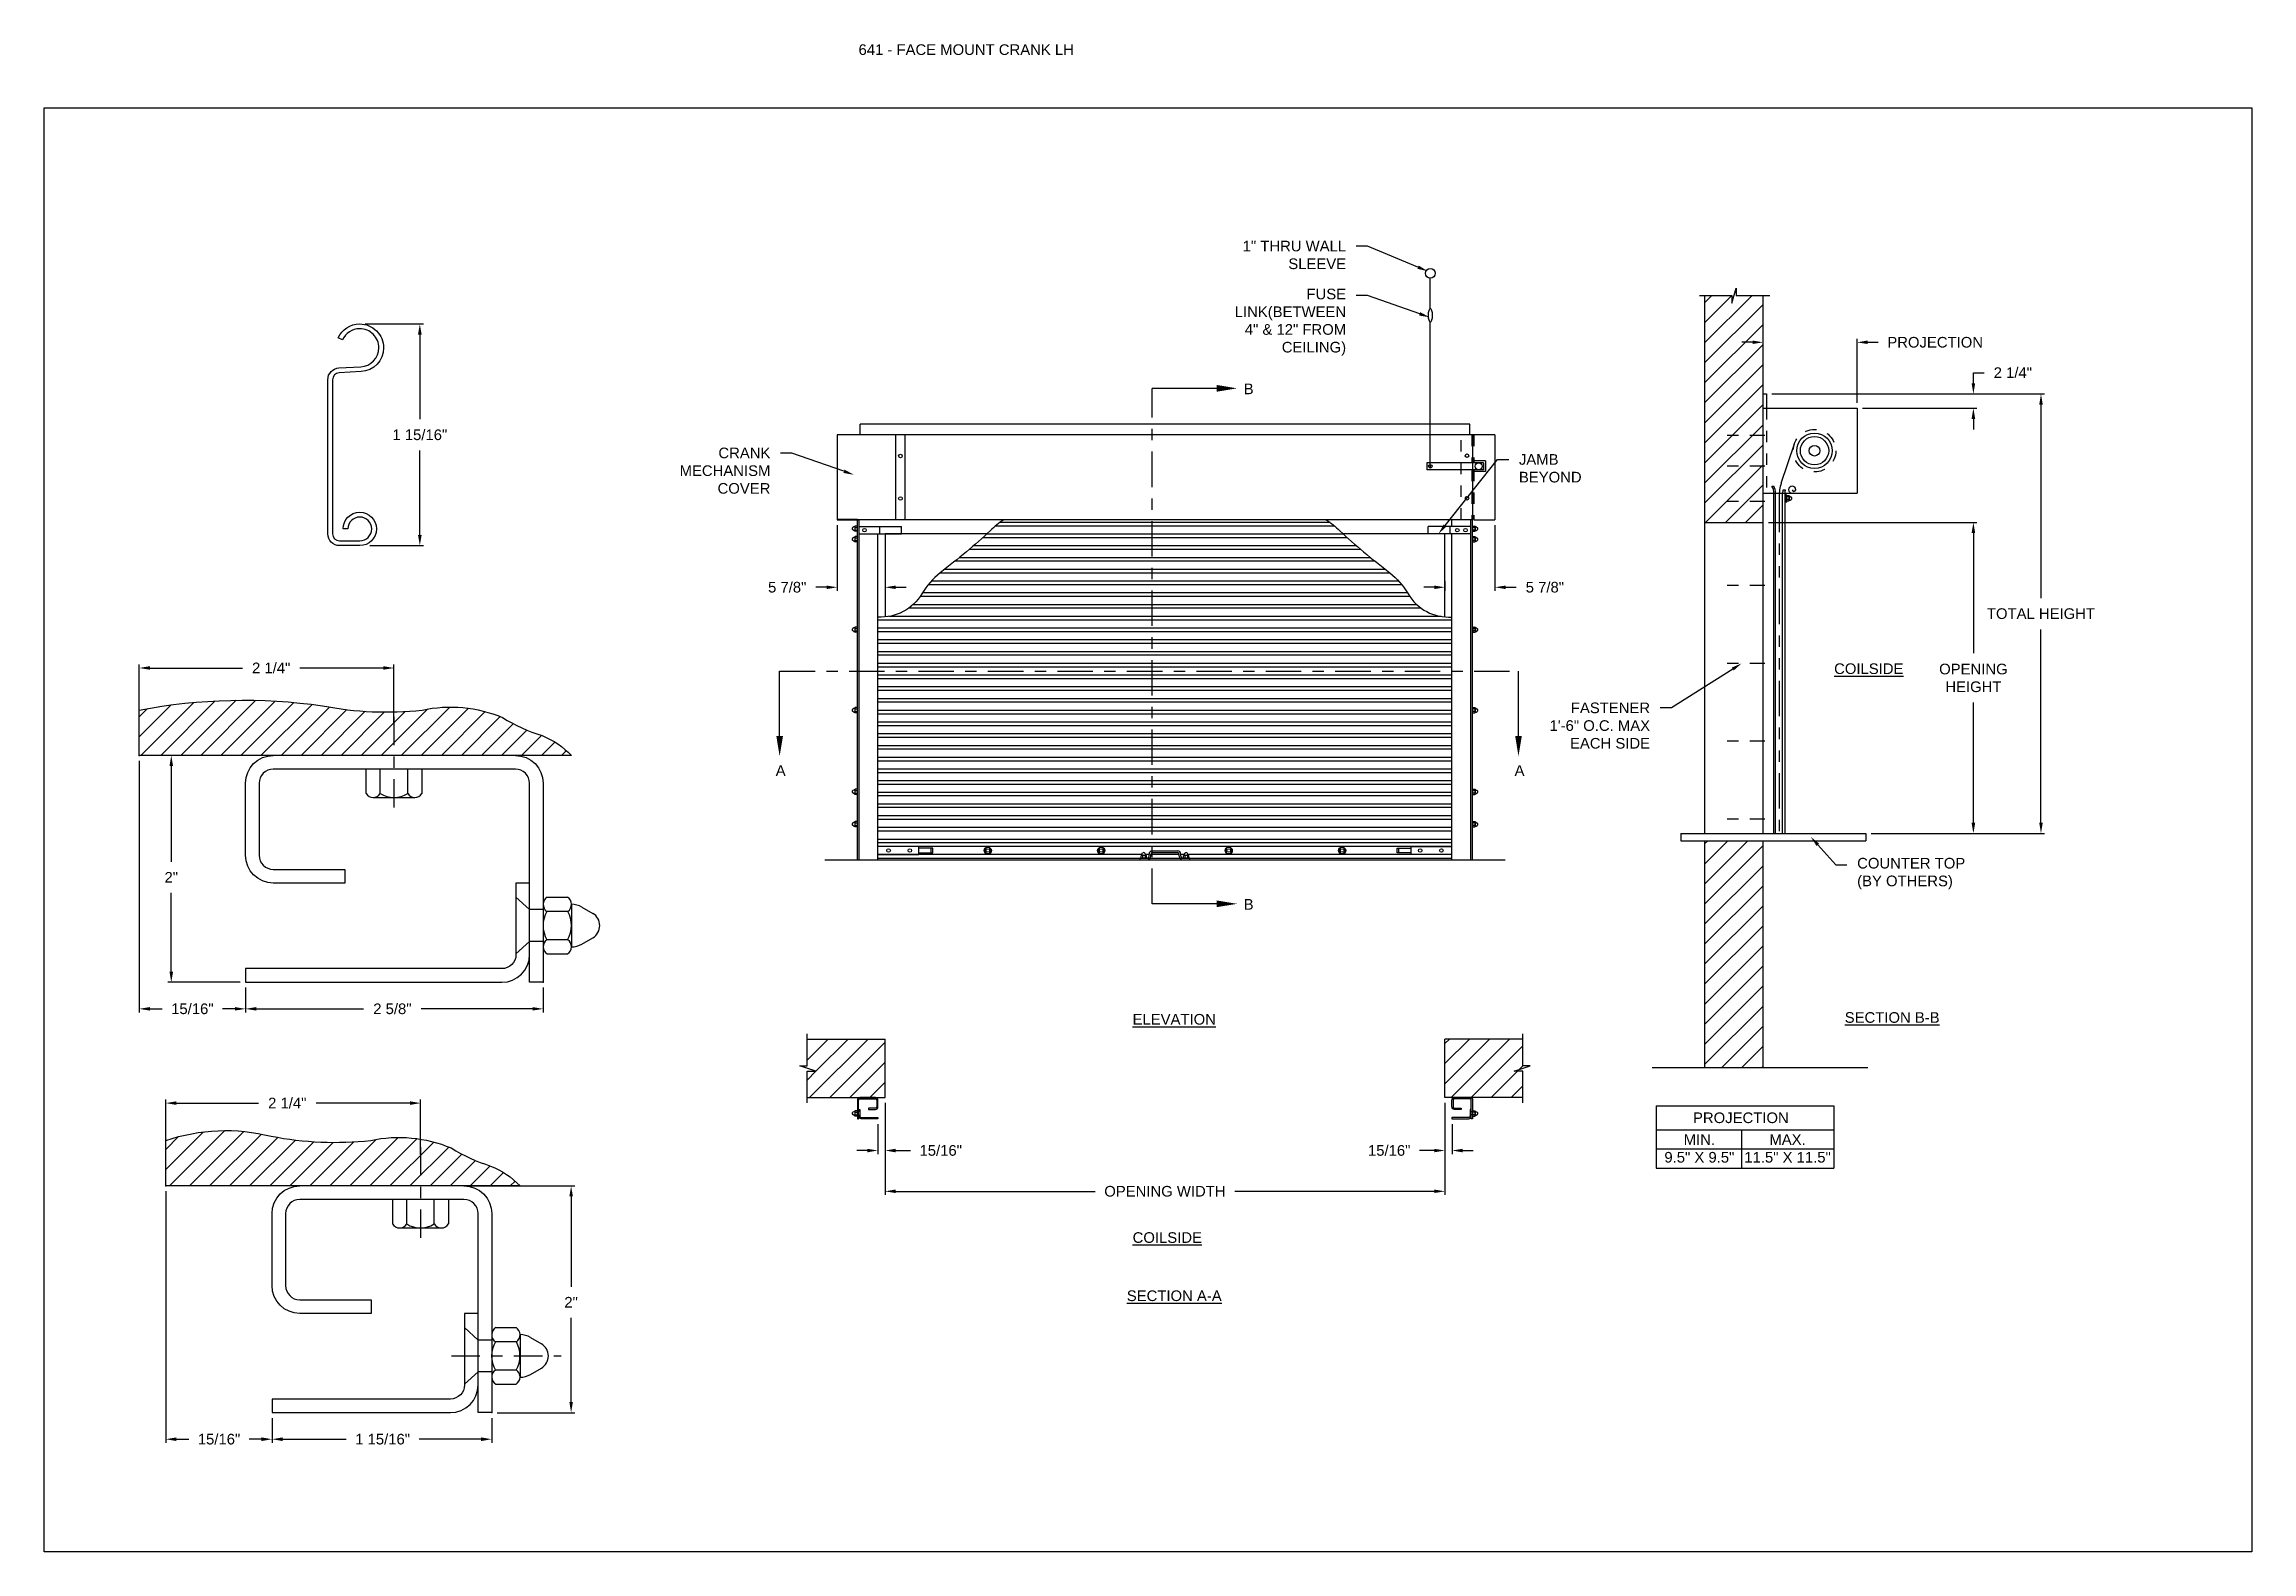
# Model space of a CAD drawing. Header units: inches. Extents: x 169.6 to 213.7, y 214.8 to 266.5.
# Drawn here: x 169.59 to 189.06, y 234.45 to 247.74 of the extents above; entities that cross this region are included whole.
import ezdxf
from ezdxf import colors
from ezdxf.entities.mleader import LeaderData, LeaderLine
from ezdxf.math import Vec2, Vec3

# ---------------------------------------------------------------- set-up
doc = ezdxf.new("R2010")
doc.units = ezdxf.units.IN
doc.header["$LTSCALE"] = 0.25
doc.header["$MEASUREMENT"] = 0
for name, pattern in [('CENTER', [2, 1.25, -0.25, 0.25, -0.25]), ('CENTER2', [1.125, 0.75, -0.125, 0.125, -0.125]), ('HIDDEN', [0.375, 0.25, -0.125]), ('HIDDEN2', [0.1875, 0.125, -0.0625]), ('PHANTOM', [2.5, 1.25, -0.25, 0.25, -0.25, 0.25, -0.25])]:
    doc.linetypes.add(name, pattern=pattern)
for name, color, linetype in [('ANNOTATIONS', 1, 'Continuous'), ('CRANK - LH', 7, 'Continuous'), ('DETAILS', 4, 'Continuous'), ('SECTION CUTS', 6, 'CENTER')]:
    doc.layers.add(name, color=color, linetype=linetype)
doc.styles.add('ARIAL', font='arial.ttf', dxfattribs={"height": 0.09375})
doc.styles.get("Standard").update_dxf_attribs({"font": 'romans.shx'})
doc.dimstyles.new('ARIAL', dxfattribs={"dimtxt": 0.09375, "dimasz": 0.09375, "dimexe": 0.03125, "dimexo": 0.046875, "dimgap": 0.09, "dimtad": 0, "dimtih": 1, "dimtoh": 1, "dimdec": 4, "dimzin": 0, "dimdsep": 46, "dimlunit": 4, "dimtxsty": 'ARIAL', "dimcen": 0.09, "dimadec": 0, "dimazin": 0, "dimtfac": 1, "dimtdec": 4, "dimtix": 1, "dimtofl": 0, "dimtmove": 0, "dimatfit": 3, "dimfxl": 0.18, "dimfrac": 2, "dimtolj": 1, "dimtzin": 0, "dimarcsym": 0})
doc.dimstyles.new('STANDARD$0', dxfattribs={"dimtxt": 0.09375, "dimasz": 0.09375, "dimexe": 0.03125, "dimexo": 0.046875, "dimgap": 0.09, "dimtad": 0, "dimtih": 1, "dimtoh": 1, "dimdec": 4, "dimzin": 0, "dimdsep": 46, "dimtxsty": 'ARIAL', "dimcen": 0.09, "dimadec": 0, "dimazin": 0, "dimtfac": 1, "dimtdec": 4, "dimtofl": 0, "dimtmove": 0, "dimatfit": 1, "dimfxl": 1, "dimtolj": 1, "dimtzin": 0, "dimarcsym": 0})
pattern_1 = [(45, (22.09341, -17.26319), (-0.08838835, 0.08838835), [])]

msp = doc.modelspace()

# ---------------------------------------------------------------- texts
at = {"layer": 'ANNOTATIONS', "insert": (176.77122, 247.74099), "char_height": 0.09375, "width": 6.6097632, "attachment_point": 1, "line_spacing_factor": 0.86134, "style": 'ARIAL'}
msp.add_mtext('641 - FACE MOUNT CRANK LH', dxfattribs=at)
at = {"layer": 'ANNOTATIONS', "char_height": 0.09375, "attachment_point": 2, "style": 'ARIAL'}
for s, insert, width in [('{\\LCOILSIDE}', (185.68058, 242.28179), 1.3823677), ('{\\LELEVATION}', (179.55534, 239.18997), 3.0834986), ('{\\LSECTION B-B}', (185.88675, 239.20594), 1.3823677), ('{\\LCOILSIDE}', (179.49398, 237.2653), 1.3823677), ('{\\LSECTION A-A}', (179.55534, 236.75214), 1.3823677)]:
    msp.add_mtext(s, dxfattribs=dict(at, insert=insert, width=width))
for s, width, insert in [('PROJECTION ', 1.7594917, (184.55249, 238.32155)), ('MIN.\\P9.5" X 9.5" ', 0.6711642, (184.18647, 238.12956)), ('MAX.\\P11.5" X 11.5"', 0.7869326, (184.96412, 238.12956))]:
    msp.add_mtext_dynamic_manual_height_columns(s, width=width, gutter_width=1.36268, heights=[0], dxfattribs=dict(at, insert=insert))
at = {"layer": 'SECTION CUTS', "style": 'ARIAL'}
for s, p in [('B', (180.16808, 244.65553)), ('A', (176.04075, 241.28991)), ('A', (182.55671, 241.28991)), ('B', (180.16808, 240.10981))]:
    msp.add_text(s, height=0.09375, dxfattribs=at).set_placement(p)

# ---------------------------------------------------------------- blocks, each defined once
blk = doc.blocks.new('*D48')
at = {"layer": 'ANNOTATIONS', "color": 0, "lineweight": -2, "transparency": 16777216}
for p, q in [((184.748, 244.705), (184.748, 245.144)), ((185.577, 244.579), (185.577, 245.144)), ((184.655, 245.113), (184.561, 245.113)), ((185.671, 245.113), (185.764, 245.113))]:
    blk.add_line(p, q, dxfattribs=at)
at = {"layer": 'ANNOTATIONS', "color": 0, "transparency": 16777216}
for points in [[(184.655, 245.129), (184.655, 245.098), (184.748, 245.113)], [(185.671, 245.129), (185.671, 245.098), (185.577, 245.113)]]:
    blk.add_solid(points, dxfattribs=at)
at = {"layer": 'defpoints', "color": 0, "transparency": 16777216}
for p in [(185.577, 245.113), (184.748, 244.658), (185.577, 244.532)]:
    blk.add_point(p, dxfattribs=at)
at = {"layer": 'ANNOTATIONS', "color": 0, "transparency": 16777216, "insert": (186.266, 245.113), "char_height": 0.09375, "attachment_point": 5, "style": 'ARIAL'}
blk.add_mtext('\\A1;PROJECTION', dxfattribs=at)
blk = doc.blocks.new('*D43')
at = {"layer": 'ANNOTATIONS', "color": 0, "lineweight": -2, "transparency": 16777216}
for p, q in [((186.603, 244.752), (186.603, 244.845)), ((186.603, 244.845), (186.697, 244.845)), ((184.824, 244.658), (186.634, 244.658)), ((185.624, 244.532), (186.634, 244.532)), ((186.603, 244.438), (186.603, 244.345))]:
    blk.add_line(p, q, dxfattribs=at)
at = {"layer": 'ANNOTATIONS', "color": 0, "transparency": 16777216}
for points in [[(186.587, 244.752), (186.619, 244.752), (186.603, 244.658)], [(186.587, 244.438), (186.619, 244.438), (186.603, 244.532)]]:
    blk.add_solid(points, dxfattribs=at)
at = {"layer": 'defpoints', "color": 0, "transparency": 16777216}
for p in [(184.777, 244.658), (186.603, 244.658), (185.577, 244.532)]:
    blk.add_point(p, dxfattribs=at)
at = {"layer": 'ANNOTATIONS', "color": 0, "transparency": 16777216, "insert": (186.951, 244.845), "char_height": 0.0938, "attachment_point": 5, "style": 'ARIAL'}
blk.add_mtext('\\A1;2 1/4"', dxfattribs=at)
blk = doc.blocks.new('*D46')
at = {"layer": 'ANNOTATIONS', "color": 0, "lineweight": -2, "transparency": 16777216}
for p, q in [((182.384, 243.502), (182.384, 242.921)), ((181.942, 243.01), (181.942, 242.921)), ((181.848, 242.953), (181.755, 242.953)), ((182.477, 242.953), (182.571, 242.953))]:
    blk.add_line(p, q, dxfattribs=at)
at = {"layer": 'ANNOTATIONS', "color": 0, "transparency": 16777216}
for points in [[(181.848, 242.968), (181.848, 242.937), (181.942, 242.953)], [(182.477, 242.968), (182.477, 242.937), (182.384, 242.953)]]:
    blk.add_solid(points, dxfattribs=at)
at = {"layer": 'defpoints', "color": 0, "transparency": 16777216}
for p in [(182.384, 243.549), (181.942, 243.057), (182.384, 242.953)]:
    blk.add_point(p, dxfattribs=at)
at = {"layer": 'ANNOTATIONS', "color": 0, "transparency": 16777216, "insert": (182.824, 242.953), "char_height": 0.0938, "attachment_point": 5, "style": 'ARIAL'}
blk.add_mtext('\\A1;5 7/8"', dxfattribs=at)
blk = doc.blocks.new('*D47')
at = {"layer": 'ANNOTATIONS', "color": 0, "lineweight": -2, "transparency": 16777216}
for p, q in [((176.583, 243.502), (176.583, 242.921)), ((177.005, 243.011), (177.005, 242.921)), ((176.489, 242.953), (176.395, 242.953)), ((177.098, 242.953), (177.192, 242.953))]:
    blk.add_line(p, q, dxfattribs=at)
at = {"layer": 'ANNOTATIONS', "color": 0, "transparency": 16777216}
for points in [[(176.489, 242.968), (176.489, 242.937), (176.583, 242.953)], [(177.098, 242.968), (177.098, 242.937), (177.005, 242.953)]]:
    blk.add_solid(points, dxfattribs=at)
at = {"layer": 'defpoints', "color": 0, "transparency": 16777216}
for p in [(176.583, 243.549), (177.005, 243.058), (176.583, 242.953)]:
    blk.add_point(p, dxfattribs=at)
at = {"layer": 'ANNOTATIONS', "color": 0, "transparency": 16777216, "insert": (176.142, 242.953), "char_height": 0.0938, "attachment_point": 5, "style": 'ARIAL'}
blk.add_mtext('\\A1;5 7/8"', dxfattribs=at)
blk = doc.blocks.new('*D41')
at = {"layer": 'ANNOTATIONS', "color": 0, "lineweight": -2, "transparency": 16777216}
for p, q in [((181.942, 238.406), (181.942, 237.955)), ((182.005, 238.219), (182.005, 237.955)), ((181.848, 237.986), (181.718, 237.986)), ((182.098, 237.986), (182.192, 237.986))]:
    blk.add_line(p, q, dxfattribs=at)
at = {"layer": 'ANNOTATIONS', "color": 0, "transparency": 16777216}
for points in [[(181.848, 238.001), (181.848, 237.97), (181.942, 237.986)], [(182.098, 238.001), (182.098, 237.97), (182.005, 237.986)]]:
    blk.add_solid(points, dxfattribs=at)
at = {"layer": 'defpoints', "color": 0, "transparency": 16777216}
for p in [(181.942, 238.453), (182.005, 238.266), (182.005, 237.986)]:
    blk.add_point(p, dxfattribs=at)
at = {"layer": 'ANNOTATIONS', "color": 0, "transparency": 16777216, "insert": (181.451, 237.986), "char_height": 0.0938, "attachment_point": 5, "style": 'ARIAL'}
blk.add_mtext('\\A1;15/16"', dxfattribs=at)
blk = doc.blocks.new('*D42')
at = {"layer": 'ANNOTATIONS', "color": 0, "lineweight": -2, "transparency": 16777216}
for p, q in [((177.005, 238.406), (177.005, 237.955)), ((176.942, 238.219), (176.942, 237.955)), ((176.848, 237.986), (176.755, 237.986)), ((177.098, 237.986), (177.229, 237.986))]:
    blk.add_line(p, q, dxfattribs=at)
at = {"layer": 'ANNOTATIONS', "color": 0, "transparency": 16777216}
for points in [[(176.848, 238.001), (176.848, 237.97), (176.942, 237.986)], [(177.098, 238.001), (177.098, 237.97), (177.005, 237.986)]]:
    blk.add_solid(points, dxfattribs=at)
at = {"layer": 'defpoints', "color": 0, "transparency": 16777216}
for p in [(177.005, 238.453), (176.942, 238.266), (176.942, 237.986)]:
    blk.add_point(p, dxfattribs=at)
at = {"layer": 'ANNOTATIONS', "color": 0, "transparency": 16777216, "insert": (177.496, 237.986), "char_height": 0.0938, "attachment_point": 5, "style": 'ARIAL'}
blk.add_mtext('\\A1;15/16"', dxfattribs=at)
blk = doc.blocks.new('*D40')
at = {"layer": 'ANNOTATIONS', "color": 0, "lineweight": -2, "transparency": 16777216}
for p, q in [((184.795, 243.525), (186.634, 243.525)), ((186.603, 243.431), (186.603, 242.371)), ((186.603, 240.876), (186.603, 241.936)), ((185.702, 240.782), (186.634, 240.782))]:
    blk.add_line(p, q, dxfattribs=at)
at = {"layer": 'ANNOTATIONS', "color": 0, "transparency": 16777216}
for points in [[(186.587, 243.431), (186.619, 243.431), (186.603, 243.525)], [(186.587, 240.876), (186.619, 240.876), (186.603, 240.782)]]:
    blk.add_solid(points, dxfattribs=at)
at = {"layer": 'defpoints', "color": 0, "transparency": 16777216}
for p in [(184.748, 243.525), (185.655, 240.782), (186.603, 240.782)]:
    blk.add_point(p, dxfattribs=at)
at = {"layer": 'ANNOTATIONS', "color": 0, "transparency": 16777216, "insert": (186.603, 242.153), "char_height": 0.09375, "attachment_point": 5, "style": 'ARIAL'}
blk.add_mtext('\\A1;OPENING\\PHEIGHT', dxfattribs=at)
blk = doc.blocks.new('*D45')
at = {"layer": 'ANNOTATIONS', "color": 0, "lineweight": -2, "transparency": 16777216}
for p, q in [((184.824, 244.658), (187.231, 244.658)), ((187.199, 244.564), (187.199, 242.858)), ((187.199, 240.876), (187.199, 242.581)), ((185.702, 240.782), (187.231, 240.782))]:
    blk.add_line(p, q, dxfattribs=at)
at = {"layer": 'ANNOTATIONS', "color": 0, "transparency": 16777216}
for points in [[(187.184, 244.564), (187.215, 244.564), (187.199, 244.658)], [(187.184, 240.876), (187.215, 240.876), (187.199, 240.782)]]:
    blk.add_solid(points, dxfattribs=at)
at = {"layer": 'defpoints', "color": 0, "transparency": 16777216}
for p in [(184.777, 244.658), (187.199, 244.658), (185.655, 240.782)]:
    blk.add_point(p, dxfattribs=at)
at = {"layer": 'ANNOTATIONS', "color": 0, "transparency": 16777216, "insert": (187.199, 242.72), "char_height": 0.09375, "attachment_point": 5, "style": 'ARIAL'}
blk.add_mtext('\\A1;TOTAL HEIGHT', dxfattribs=at)
blk = doc.blocks.new('*D44')
at = {"layer": 'ANNOTATIONS', "color": 0, "lineweight": -2, "transparency": 16777216}
for p, q in [((177.005, 238.219), (177.005, 237.595)), ((181.942, 238.222), (181.942, 237.595)), ((177.098, 237.626), (178.857, 237.626)), ((181.848, 237.626), (180.09, 237.626))]:
    blk.add_line(p, q, dxfattribs=at)
at = {"layer": 'ANNOTATIONS', "color": 0, "transparency": 16777216}
for points in [[(177.098, 237.642), (177.098, 237.611), (177.005, 237.626)], [(181.848, 237.642), (181.848, 237.611), (181.942, 237.626)]]:
    blk.add_solid(points, dxfattribs=at)
at = {"layer": 'defpoints', "color": 0, "transparency": 16777216}
for p in [(177.005, 238.266), (181.942, 238.269), (181.942, 237.626)]:
    blk.add_point(p, dxfattribs=at)
at = {"layer": 'ANNOTATIONS', "color": 0, "transparency": 16777216, "insert": (179.473, 237.626), "char_height": 0.09375, "attachment_point": 5, "style": 'ARIAL'}
blk.add_mtext('\\A1;OPENING WIDTH', dxfattribs=at)
blk = doc.blocks.new('*D61')
at = {"layer": 'ANNOTATIONS', "color": 0, "linetype": 'Continuous', "lineweight": -2, "transparency": 16777216}
for p, q in [((170.661, 237.627), (170.661, 235.409)), ((171.599, 235.627), (171.599, 235.409)), ((170.755, 235.44), (170.864, 235.44)), ((171.505, 235.44), (171.398, 235.44))]:
    blk.add_line(p, q, dxfattribs=at)
at = {"layer": 'ANNOTATIONS', "color": 0, "linetype": 'Continuous', "transparency": 16777216}
for points in [[(170.755, 235.456), (170.755, 235.424), (170.661, 235.44)], [(171.505, 235.456), (171.505, 235.424), (171.599, 235.44)]]:
    blk.add_solid(points, dxfattribs=at)
at = {"layer": 'defpoints', "color": 0, "linetype": 'Continuous', "transparency": 16777216}
for p in [(170.661, 237.674), (171.599, 235.674), (171.599, 235.44)]:
    blk.add_point(p, dxfattribs=at)
at = {"layer": 'ANNOTATIONS', "color": 0, "linetype": 'Continuous', "transparency": 16777216, "insert": (171.131, 235.44), "char_height": 0.0938, "attachment_point": 5, "style": 'ARIAL'}
blk.add_mtext('\\A1;15/16"', dxfattribs=at)
blk = doc.blocks.new('*D62')
at = {"layer": 'ANNOTATIONS', "color": 0, "linetype": 'Continuous', "lineweight": -2, "transparency": 16777216}
for p, q in [((171.599, 235.627), (171.599, 235.409)), ((173.536, 235.627), (173.536, 235.409)), ((171.692, 235.44), (172.252, 235.44)), ((173.442, 235.44), (172.895, 235.44))]:
    blk.add_line(p, q, dxfattribs=at)
at = {"layer": 'ANNOTATIONS', "color": 0, "linetype": 'Continuous', "transparency": 16777216}
for points in [[(171.692, 235.456), (171.692, 235.424), (171.599, 235.44)], [(173.442, 235.456), (173.442, 235.424), (173.536, 235.44)]]:
    blk.add_solid(points, dxfattribs=at)
at = {"layer": 'defpoints', "color": 0, "linetype": 'Continuous', "transparency": 16777216}
for p in [(171.599, 235.674), (173.536, 235.674), (171.599, 235.44)]:
    blk.add_point(p, dxfattribs=at)
at = {"layer": 'ANNOTATIONS', "color": 0, "linetype": 'Continuous', "transparency": 16777216, "insert": (172.574, 235.44), "char_height": 0.09375, "attachment_point": 5, "style": 'ARIAL'}
blk.add_mtext('\\A1;1 15/16"', dxfattribs=at)
blk = doc.blocks.new('*D63')
at = {"layer": 'ANNOTATIONS', "color": 0, "linetype": 'Continuous', "lineweight": -2, "transparency": 16777216}
for p, q in [((173.338, 237.674), (174.268, 237.674)), ((174.236, 237.581), (174.236, 236.785)), ((174.236, 235.768), (174.236, 236.511)), ((173.583, 235.674), (174.268, 235.674))]:
    blk.add_line(p, q, dxfattribs=at)
at = {"layer": 'ANNOTATIONS', "color": 0, "linetype": 'Continuous', "transparency": 16777216}
for points in [[(174.221, 237.581), (174.252, 237.581), (174.236, 237.674)], [(174.221, 235.768), (174.252, 235.768), (174.236, 235.674)]]:
    blk.add_solid(points, dxfattribs=at)
at = {"layer": 'defpoints', "color": 0, "linetype": 'Continuous', "transparency": 16777216}
for p in [(173.291, 237.674), (174.236, 237.674), (173.536, 235.674)]:
    blk.add_point(p, dxfattribs=at)
at = {"layer": 'ANNOTATIONS', "color": 0, "linetype": 'Continuous', "transparency": 16777216, "insert": (174.236, 236.648), "char_height": 0.0938, "attachment_point": 5, "style": 'ARIAL'}
blk.add_mtext('\\A1;2"', dxfattribs=at)
blk = doc.blocks.new('*D70')
at = {"layer": 'ANNOTATIONS', "color": 0, "linetype": 'Continuous', "lineweight": -2, "transparency": 16777216}
for p, q in [((170.661, 237.952), (170.661, 238.435)), ((170.755, 238.404), (171.479, 238.404)), ((172.814, 238.404), (171.987, 238.404)), ((172.908, 237.952), (172.908, 238.435))]:
    blk.add_line(p, q, dxfattribs=at)
at = {"layer": 'ANNOTATIONS', "color": 0, "linetype": 'Continuous', "transparency": 16777216}
for points in [[(170.755, 238.42), (170.755, 238.388), (170.661, 238.404)], [(172.814, 238.42), (172.814, 238.388), (172.908, 238.404)]]:
    blk.add_solid(points, dxfattribs=at)
at = {"layer": 'defpoints', "color": 0, "linetype": 'Continuous', "transparency": 16777216}
for p in [(172.908, 238.404), (170.661, 237.905), (172.908, 237.905)]:
    blk.add_point(p, dxfattribs=at)
at = {"layer": 'ANNOTATIONS', "color": 0, "linetype": 'Continuous', "transparency": 16777216, "insert": (171.733, 238.404), "char_height": 0.0938, "attachment_point": 5, "style": 'ARIAL'}
blk.add_mtext('\\A1;2 1/4"', dxfattribs=at)
blk = doc.blocks.new('*D58')
at = {"layer": 'ANNOTATIONS', "color": 0, "linetype": 'Continuous', "lineweight": -2, "transparency": 16777216}
for p, q in [((170.427, 241.423), (170.427, 239.204)), ((171.365, 239.423), (171.365, 239.204)), ((170.521, 239.235), (170.629, 239.235)), ((171.271, 239.235), (171.163, 239.235))]:
    blk.add_line(p, q, dxfattribs=at)
at = {"layer": 'ANNOTATIONS', "color": 0, "linetype": 'Continuous', "transparency": 16777216}
for points in [[(170.521, 239.251), (170.521, 239.22), (170.427, 239.235)], [(171.271, 239.251), (171.271, 239.22), (171.365, 239.235)]]:
    blk.add_solid(points, dxfattribs=at)
at = {"layer": 'defpoints', "color": 0, "linetype": 'Continuous', "transparency": 16777216}
for p in [(170.427, 241.47), (171.365, 239.47), (171.365, 239.235)]:
    blk.add_point(p, dxfattribs=at)
at = {"layer": 'ANNOTATIONS', "color": 0, "linetype": 'Continuous', "transparency": 16777216, "insert": (170.896, 239.235), "char_height": 0.0938, "attachment_point": 5, "style": 'ARIAL'}
blk.add_mtext('\\A1;15/16"', dxfattribs=at)
blk = doc.blocks.new('*D59')
at = {"layer": 'ANNOTATIONS', "color": 0, "linetype": 'Continuous', "lineweight": -2, "transparency": 16777216}
for p, q in [((171.365, 239.423), (171.365, 239.204)), ((173.99, 239.423), (173.99, 239.204)), ((171.459, 239.235), (172.406, 239.235)), ((173.896, 239.235), (172.914, 239.235))]:
    blk.add_line(p, q, dxfattribs=at)
at = {"layer": 'ANNOTATIONS', "color": 0, "linetype": 'Continuous', "transparency": 16777216}
for points in [[(171.459, 239.251), (171.459, 239.22), (171.365, 239.235)], [(173.896, 239.251), (173.896, 239.22), (173.99, 239.235)]]:
    blk.add_solid(points, dxfattribs=at)
at = {"layer": 'defpoints', "color": 0, "linetype": 'Continuous', "transparency": 16777216}
for p in [(171.365, 239.47), (173.99, 239.47), (171.365, 239.235)]:
    blk.add_point(p, dxfattribs=at)
at = {"layer": 'ANNOTATIONS', "color": 0, "linetype": 'Continuous', "transparency": 16777216, "insert": (172.66, 239.235), "char_height": 0.0938, "attachment_point": 5, "style": 'ARIAL'}
blk.add_mtext('\\A1;2 5/8"', dxfattribs=at)
blk = doc.blocks.new('*D60')
at = {"layer": 'ANNOTATIONS', "color": 0, "linetype": 'Continuous', "lineweight": -2, "transparency": 16777216}
for p, q in [((171.563, 241.47), (170.679, 241.47)), ((170.71, 241.376), (170.71, 240.532)), ((170.71, 239.563), (170.71, 240.258)), ((171.318, 239.47), (170.679, 239.47))]:
    blk.add_line(p, q, dxfattribs=at)
at = {"layer": 'ANNOTATIONS', "color": 0, "linetype": 'Continuous', "transparency": 16777216}
for points in [[(170.694, 241.376), (170.726, 241.376), (170.71, 241.47)], [(170.694, 239.563), (170.726, 239.563), (170.71, 239.47)]]:
    blk.add_solid(points, dxfattribs=at)
at = {"layer": 'defpoints', "color": 0, "linetype": 'Continuous', "transparency": 16777216}
for p in [(170.71, 241.47), (171.61, 241.47), (171.365, 239.47)]:
    blk.add_point(p, dxfattribs=at)
at = {"layer": 'ANNOTATIONS', "color": 0, "linetype": 'Continuous', "transparency": 16777216, "insert": (170.71, 240.395), "char_height": 0.0938, "attachment_point": 5, "style": 'ARIAL'}
blk.add_mtext('\\A1;2"', dxfattribs=at)
blk = doc.blocks.new('*D69')
at = {"layer": 'ANNOTATIONS', "color": 0, "linetype": 'Continuous', "lineweight": -2, "transparency": 16777216}
for p, q in [((170.427, 241.747), (170.427, 242.272)), ((170.521, 242.241), (171.337, 242.241)), ((172.58, 242.241), (171.845, 242.241)), ((172.674, 241.747), (172.674, 242.272))]:
    blk.add_line(p, q, dxfattribs=at)
at = {"layer": 'ANNOTATIONS', "color": 0, "linetype": 'Continuous', "transparency": 16777216}
for points in [[(170.521, 242.257), (170.521, 242.226), (170.427, 242.241)], [(172.58, 242.257), (172.58, 242.226), (172.674, 242.241)]]:
    blk.add_solid(points, dxfattribs=at)
at = {"layer": 'defpoints', "color": 0, "linetype": 'Continuous', "transparency": 16777216}
for p in [(172.674, 242.241), (170.427, 241.7), (172.674, 241.7)]:
    blk.add_point(p, dxfattribs=at)
at = {"layer": 'ANNOTATIONS', "color": 0, "linetype": 'Continuous', "transparency": 16777216, "insert": (171.591, 242.241), "char_height": 0.0938, "attachment_point": 5, "style": 'ARIAL'}
blk.add_mtext('\\A1;2 1/4"', dxfattribs=at)
blk = doc.blocks.new('*D110')
at = {"layer": 'ANNOTATIONS', "color": 0, "lineweight": -2, "transparency": 16777216}
for p, q in [((172.419, 245.275), (172.933, 245.275)), ((172.902, 245.181), (172.902, 244.436)), ((172.902, 243.414), (172.902, 244.159)), ((172.461, 243.32), (172.933, 243.32))]:
    blk.add_line(p, q, dxfattribs=at)
at = {"layer": 'ANNOTATIONS', "color": 0, "transparency": 16777216}
for points in [[(172.886, 245.181), (172.918, 245.181), (172.902, 245.275)], [(172.886, 243.414), (172.918, 243.414), (172.902, 243.32)]]:
    blk.add_solid(points, dxfattribs=at)
at = {"layer": 'defpoints', "color": 0, "transparency": 16777216}
for p in [(172.372, 245.275), (172.415, 243.32), (172.902, 243.32)]:
    blk.add_point(p, dxfattribs=at)
at = {"layer": 'ANNOTATIONS', "color": 0, "transparency": 16777216, "insert": (172.902, 244.297), "char_height": 0.09375, "attachment_point": 5, "style": 'ARIAL'}
blk.add_mtext('\\A1;1 15/16"', dxfattribs=at)

# ---------------------------------------------------------------- dimensions: what is measured, and where the dimension line sits
at = {"layer": 'ANNOTATIONS'}
for base, p1, p2, text, picture, middle in [((172.90195, 243.32001), (172.37238, 245.27482), (172.41455, 243.32001), '1 15/16"', '*D110', (172.90195, 244.29742)), ((186.603, 244.65789), (185.57689, 244.53208), (184.77718, 244.65789), '2 1/4"', '*D43', (186.95065, 244.84539)), ((187.19946, 244.65789), (185.65471, 240.78208), (184.77718, 244.65789), 'TOTAL HEIGHT', '*D45', (187.19946, 242.71999))]:
    dim = msp.add_linear_dim(base=base, p1=p1, p2=p2, angle=90, text=text, dimstyle='STANDARD$0', dxfattribs=at)
    dim.commit()
    dim.dimension.update_dxf_attribs({"geometry": picture, "text_midpoint": middle, "dimtype": 160})
for base, p1, p2, text, picture, middle in [((185.57689, 245.11318), (184.74846, 244.65789), (185.57689, 244.53208), 'PROJECTION', '*D48', (186.266, 245.11318)), ((176.58283, 242.95263), (177.00471, 243.05755), (176.58283, 243.54856), '5 7/8"', '*D47', (176.14223, 242.95263)), ((182.38361, 242.95263), (181.94221, 243.05737), (182.38361, 243.54856), '5 7/8"', '*D46', (182.82422, 242.95263)), ((176.94221, 237.98585), (177.00471, 238.45319), (176.94221, 238.26579), '15/16"', '*D42', (177.49578, 237.98585)), ((182.00471, 237.98585), (181.94221, 238.45319), (182.00471, 238.26579), '15/16"', '*D41', (181.45114, 237.98585))]:
    dim = msp.add_linear_dim(base=base, p1=p1, p2=p2, text=text, dimstyle='STANDARD$0', dxfattribs=at)
    dim.commit()
    dim.dimension.update_dxf_attribs({"geometry": picture, "text_midpoint": middle, "dimtype": 160})
dim = msp.add_linear_dim(base=(186.603, 240.78208), p1=(184.74846, 243.52488), p2=(185.65471, 240.78208), angle=90, text='OPENING\\PHEIGHT', dimstyle='STANDARD$0', dxfattribs=at)
dim.commit()
dim.dimension.update_dxf_attribs({"geometry": '*D40', "text_midpoint": (186.603, 242.15348)})
at = {"layer": 'ANNOTATIONS', "linetype": 'Continuous'}
for base, p1, p2, picture, middle in [((172.67362, 242.24122), (170.42726, 241.70033), (172.67362, 241.70033), '*D69', (171.59105, 242.24122)), ((171.36476, 239.2353), (170.42726, 241.4696), (171.36476, 239.4696), '*D58', (170.89601, 239.2353)), ((172.907581, 238.403937), (170.66123, 237.905055), (172.907581, 237.905055), '*D70', (171.732849, 238.403937)), ((171.59873, 235.44002), (170.66123, 237.67433), (171.59873, 235.67433), '*D61', (171.13135, 235.44002))]:
    dim = msp.add_linear_dim(base=base, p1=p1, p2=p2, dimstyle='ARIAL', dxfattribs=at)
    dim.commit()
    dim.dimension.update_dxf_attribs({"geometry": picture, "text_midpoint": middle, "dimtype": 160})
for base, p1, p2, angle, picture, middle in [((170.70998, 241.4696), (171.36476, 239.4696), (171.60976, 241.4696), 90, '*D60', (170.70998, 240.395)), ((171.36476, 239.2353), (173.98976, 239.4696), (171.36476, 239.4696), 180, '*D59', (172.65989, 239.2353)), ((174.23633, 237.67433), (173.53623, 235.67433), (173.29123, 237.67433), 90, '*D63', (174.23633, 236.64765)), ((171.59873, 235.44002), (173.53623, 235.67433), (171.59873, 235.67433), 180, '*D62', (172.57366, 235.44002))]:
    dim = msp.add_linear_dim(base=base, p1=p1, p2=p2, angle=angle, dimstyle='ARIAL', dxfattribs=at)
    dim.commit()
    dim.dimension.update_dxf_attribs({"geometry": picture, "text_midpoint": middle, "dimtype": 160})
at = {"layer": 'ANNOTATIONS'}
dim = msp.add_linear_dim(base=(181.94221, 237.62622), p1=(177.00471, 238.26631), p2=(181.94221, 238.26928), text='OPENING WIDTH', dimstyle='STANDARD$0', dxfattribs=at)
dim.commit()
dim.dimension.update_dxf_attribs({"geometry": '*D44', "text_midpoint": (179.47346, 237.62622)})

# ---------------------------------------------------------------- hatches: boundary and pattern name
at = {"layer": 'CRANK - LH', "linetype": 'Continuous'}
h = msp.add_hatch(dxfattribs=at)
h.set_pattern_fill('ANSI31', color=256, style=0)
h.set_pattern_definition(pattern_1)
h.paths.add_polyline_path([(184.74846, 245.5266), (184.51196, 245.5266), (184.51196, 245.59126), (184.47355, 245.4579), (184.47355, 245.5266), (184.23283, 245.5266), (184.23283, 243.52488), (184.74846, 243.52488)])
h = msp.add_hatch(dxfattribs=at)
h.set_pattern_fill('ANSI31', color=256, style=0)
h.set_pattern_definition(pattern_1)
h.paths.add_polyline_path([(184.74846, 240.71808), (184.51196, 240.71808), (184.51196, 240.78274), (184.47355, 240.64938), (184.47355, 240.71808), (184.23283, 240.71808), (184.23283, 238.71636), (184.74846, 238.71636)])
at = {"layer": 'CRANK - LH'}
h = msp.add_hatch(dxfattribs=at)
h.set_pattern_fill('ANSI31', color=256, style=0)
h.set_pattern_definition(pattern_1)
h.paths.add_polyline_path([(182.62971, 238.68471), (182.55174, 238.68471), (182.69381, 238.73161), (182.62971, 238.73161), (182.62971, 238.96881), (181.94221, 238.96881), (181.94221, 238.45319), (182.62971, 238.45319)])
h.paths.add_polyline_path([(177.00471, 238.96881), (176.31721, 238.96881), (176.31721, 238.73161), (176.2531, 238.73161), (176.39517, 238.68471), (176.31721, 238.68471), (176.31721, 238.45319), (177.00471, 238.45319)])
at = {"layer": 'DETAILS', "linetype": 'Continuous'}
h = msp.add_hatch(dxfattribs=at)
h.set_pattern_fill('ANSI31', color=256, style=0)
h.set_pattern_definition([(45, (183.18255, 215.32098), (-0.08838835, 0.08838835), [])])
h.paths.add_polyline_path([(172.92262, 241.87014, -0.07533914), (172.04485, 241.90759, 0.08278107), (170.42726, 241.87014), (170.42726, 241.4696), (174.2395, 241.4696, 0.10706088), (173.97968, 241.64455, -0.06290317), (173.63077, 241.8041, 0.15379408)])
h.paths.add_polyline_path([(171.40371, 242.31314), (171.77839, 242.31314), (171.77839, 242.16931), (171.40371, 242.16931)], flags=9)
h = msp.add_hatch(dxfattribs=at)
h.set_pattern_fill('ANSI31', color=256, style=0)
h.set_pattern_definition([(45, (182.72902, 211.52571), (-0.08838835, 0.08838835), [])])
h.paths.add_polyline_path([(172.46908, 238.07487, -0.07533914), (171.59132, 238.11232, 0.14389298), (170.66123, 238.07487), (170.66123, 237.67433), (173.78596, 237.67433, 0.10706088), (173.52615, 237.84928, -0.06290317), (173.17724, 238.00883, 0.15379408)])
h.paths.add_polyline_path([(171.54167, 238.30667), (171.92633, 238.30667), (171.92633, 238.49986), (171.54167, 238.49986)], flags=9)

# ---------------------------------------------------------------- linework, layer by layer
at = {"layer": 'ANNOTATIONS'}
for p, q in [((183.80629, 238.38098), (183.80629, 237.82961)), ((183.80629, 238.38098), (185.3714, 238.38098)), ((185.3714, 238.38098), (185.3714, 237.82961)), ((183.80629, 238.16951), (185.3714, 238.16951)), ((184.55666, 238.16951), (184.55666, 237.82961)), ((183.80629, 237.99956), (185.3714, 237.99956)), ((183.80629, 237.82961), (185.3714, 237.82961))]:
    msp.add_line(p, q, dxfattribs=at)
at = {"layer": 'CRANK - LH', "linetype": 'Continuous'}
for p, q in [((181.81371, 245.40824), (181.81371, 245.679)), ((184.18644, 245.5266), (184.47355, 245.5266)), ((184.23283, 245.5266), (184.23283, 240.78208)), ((184.47355, 245.4579), (184.51196, 245.59126)), ((184.47355, 245.5266), (184.47355, 245.4579)), ((184.51196, 245.59126), (184.51196, 245.5266)), ((184.51196, 245.5266), (184.80715, 245.5266)), ((184.74846, 240.78208), (184.74846, 245.5266)), ((181.81371, 244.03521), (181.81371, 245.29374)), ((184.74846, 244.65789), (184.77718, 244.65789)), ((184.77718, 244.65789), (184.77718, 244.53208)), ((182.16096, 244.39231), (176.78596, 244.39231)), ((176.78596, 244.29856), (176.78596, 244.39231)), ((182.16096, 244.29856), (182.16096, 244.39231)), ((184.74846, 244.53208), (185.57689, 244.53208)), ((185.57689, 244.53208), (185.57689, 243.78208)), ((176.58283, 244.29856), (176.58283, 243.55056)), ((176.76057, 244.29856), (176.58283, 244.29856)), ((176.58283, 244.29856), (176.58283, 243.54856)), ((176.78596, 244.29856), (176.58283, 244.29856)), ((182.18635, 244.29856), (176.76057, 244.29856)), ((177.09846, 243.54856), (177.09846, 244.29856)), ((177.18244, 243.54856), (177.18244, 244.29856)), ((182.38361, 244.29856), (182.18049, 244.29856)), ((182.18635, 244.29856), (182.18635, 243.55056)), ((182.38361, 244.29856), (182.38361, 243.54856)), ((184.90871, 243.87116), (185.02405, 244.21648)), ((182.28338, 244.05083), (181.78246, 244.05083)), ((181.78246, 244.05083), (181.78246, 243.98833)), ((182.28338, 243.98833), (181.78246, 243.98833)), ((181.81371, 244.03521), (181.81371, 244.00396)), ((182.299, 244.06646), (182.19611, 244.06646)), ((182.299, 243.97271), (182.19611, 243.97271)), ((182.28338, 244.05083), (182.28338, 243.98833)), ((182.299, 244.06646), (182.299, 243.97271)), ((184.74846, 243.78208), (185.57689, 243.78208)), ((184.82689, 243.84458), (184.84252, 243.84458)), ((184.82689, 243.78208), (184.85814, 243.78208)), ((184.84254, 240.78265), (184.84254, 243.78265)), ((184.85814, 240.78208), (184.85814, 243.78208)), ((184.85814, 243.78208), (184.92064, 243.78208)), ((184.92064, 240.78208), (184.92064, 243.78208)), ((184.92064, 243.78208), (184.94017, 243.78208)), ((184.92461, 243.81333), (184.94414, 243.81333)), ((184.94017, 243.78208), (184.94017, 240.78208)), ((184.9558, 243.76894), (184.94017, 243.76894)), ((184.9558, 243.70644), (184.9558, 243.76894)), ((184.94017, 243.70644), (184.9558, 243.70644)), ((184.95875, 243.71426), (184.97604, 243.71426)), ((184.97563, 243.74941), (184.95886, 243.74941)), ((184.97601, 243.72597), (184.95902, 243.72597)), ((184.95914, 243.76113), (184.97523, 243.76113)), ((184.97921, 243.7554), (184.9793, 243.7193)), ((184.98734, 243.72214), (184.99684, 243.72761)), ((184.98786, 243.75297), (184.99685, 243.74777)), ((176.76057, 243.55056), (176.58283, 243.55056)), ((176.58283, 243.54856), (176.77033, 243.54856)), ((176.7285, 243.48494), (176.71951, 243.47975)), ((176.7285, 243.39119), (176.71951, 243.386)), ((176.72903, 243.45411), (176.71952, 243.45958)), ((176.73715, 243.48738), (176.73706, 243.45127)), ((176.73715, 243.39363), (176.73706, 243.35752)), ((176.75761, 243.44623), (176.74032, 243.44623)), ((176.74035, 243.45795), (176.75734, 243.45795)), ((176.74073, 243.48139), (176.75751, 243.48139)), ((176.74073, 243.38764), (176.75751, 243.38764)), ((176.75723, 243.49311), (176.74113, 243.49311)), ((176.75723, 243.39936), (176.74113, 243.39936)), ((176.76057, 240.55056), (176.76057, 243.55056)), ((176.76057, 243.55056), (182.18635, 243.55056)), ((176.77619, 240.55056), (176.77619, 243.55056)), ((176.77619, 243.48806), (177.15119, 243.48806)), ((176.77619, 243.42556), (177.15119, 243.42556)), ((176.94221, 240.55056), (176.94221, 243.42556)), ((176.94221, 240.55056), (176.94221, 243.42556)), ((176.95783, 243.42556), (176.95783, 243.48806)), ((177.00471, 243.42356), (177.00471, 242.69154)), ((177.90195, 243.42356), (177.00471, 243.42356)), ((177.15119, 243.42556), (177.15119, 243.48806)), ((181.08154, 243.3895), (177.86538, 243.3895)), ((181.04794, 243.42075), (177.89898, 243.42075)), ((180.96933, 243.49311), (177.97758, 243.49311)), ((180.9289, 243.52436), (178.01801, 243.52436)), ((181.94221, 243.42356), (181.04496, 243.42356)), ((182.17072, 243.48806), (181.79572, 243.48806)), ((181.79572, 243.42556), (181.79572, 243.48806)), ((182.17072, 243.42556), (181.79572, 243.42556)), ((181.94221, 242.69119), (181.94221, 243.42356)), ((181.98908, 243.42556), (181.98908, 243.48806)), ((182.00471, 243.48806), (182.00471, 243.55056)), ((182.00471, 240.55056), (182.00471, 243.42556)), ((182.17072, 240.55056), (182.17072, 243.55056)), ((182.18635, 240.55056), (182.18635, 243.55056)), ((182.18931, 243.44623), (182.20659, 243.44623)), ((182.20619, 243.48139), (182.18941, 243.48139)), ((182.20619, 243.38764), (182.18941, 243.38764)), ((182.20657, 243.45795), (182.18957, 243.45795)), ((182.18969, 243.49311), (182.20578, 243.49311)), ((182.18969, 243.39936), (182.20578, 243.39936)), ((182.19611, 243.54856), (182.38361, 243.54856)), ((182.20976, 243.48738), (182.20985, 243.45127)), ((182.20976, 243.39363), (182.20985, 243.35752)), ((182.21789, 243.45411), (182.22739, 243.45958)), ((182.21841, 243.48494), (182.2274, 243.47975)), ((182.21841, 243.39119), (182.2274, 243.386)), ((184.23283, 243.52488), (184.74846, 243.52488)), ((176.72903, 243.36036), (176.71952, 243.36583)), ((176.75761, 243.35248), (176.74032, 243.35248)), ((176.74035, 243.3642), (176.75734, 243.3642)), ((181.32775, 243.18227), (177.61916, 243.18227)), ((181.28893, 243.21352), (177.65798, 243.21352)), ((181.20015, 243.28589), (177.74677, 243.28589)), ((181.16315, 243.31714), (177.78377, 243.31714)), ((182.18931, 243.35248), (182.20659, 243.35248)), ((182.20657, 243.3642), (182.18957, 243.3642)), ((182.21789, 243.36036), (182.22739, 243.36583)), ((181.53573, 243.00629), (177.41118, 243.00629)), ((181.45824, 243.07866), (177.48868, 243.07866)), ((181.4186, 243.10991), (177.52831, 243.10991)), ((181.69561, 242.79906), (177.25131, 242.79906)), ((181.6328, 242.87143), (177.31411, 242.87143)), ((181.61324, 242.90268), (177.33368, 242.90268)), ((181.56253, 242.97504), (177.38439, 242.97504)), ((176.73797, 242.59676), (176.73787, 242.56065)), ((176.75804, 242.60248), (176.74194, 242.60248)), ((182.00471, 242.6642), (176.94221, 242.6642)), ((181.90827, 242.69545), (177.03865, 242.69545)), ((181.73414, 242.76781), (177.21277, 242.76781)), ((182.1905, 242.60248), (182.20659, 242.60248)), ((182.21057, 242.59676), (182.21067, 242.56065)), ((176.72932, 242.59432), (176.72032, 242.58912)), ((176.72984, 242.56349), (176.72034, 242.56896)), ((176.75842, 242.55561), (176.74113, 242.55561)), ((176.74116, 242.56733), (176.75816, 242.56733)), ((176.74154, 242.59076), (176.75832, 242.59076)), ((182.00471, 242.59183), (176.94221, 242.59183)), ((182.00471, 242.56058), (176.94221, 242.56058)), ((182.00471, 242.48822), (176.94221, 242.48822)), ((182.00471, 242.45697), (176.94221, 242.45697)), ((182.19012, 242.55561), (182.20741, 242.55561)), ((182.207, 242.59076), (182.19022, 242.59076)), ((182.20738, 242.56733), (182.19038, 242.56733)), ((182.2187, 242.56349), (182.2282, 242.56896)), ((182.21922, 242.59432), (182.22821, 242.58912)), ((182.00471, 242.3846), (176.94221, 242.3846)), ((182.00471, 242.35335), (176.94221, 242.35335)), ((182.00471, 242.28099), (176.94221, 242.28099)), ((182.00471, 242.24974), (176.94221, 242.24974)), ((182.00471, 242.17738), (176.94221, 242.17738)), ((182.00471, 242.14613), (176.94221, 242.14613)), ((182.00471, 242.07376), (176.94221, 242.07376)), ((182.00471, 242.04251), (176.94221, 242.04251)), ((176.7285, 241.88348), (176.71951, 241.87829)), ((176.72903, 241.85265), (176.71952, 241.85812)), ((176.73715, 241.88592), (176.73706, 241.84981)), ((176.75761, 241.84477), (176.74032, 241.84477)), ((176.74035, 241.85649), (176.75734, 241.85649)), ((176.74073, 241.87993), (176.75751, 241.87993)), ((176.75723, 241.89164), (176.74113, 241.89164)), ((182.00471, 241.97015), (176.94221, 241.97015)), ((182.00471, 241.9389), (176.94221, 241.9389)), ((182.00471, 241.86653), (176.94221, 241.86653)), ((182.00471, 241.83528), (176.94221, 241.83528)), ((182.18931, 241.84477), (182.20659, 241.84477)), ((182.20619, 241.87993), (182.18941, 241.87993)), ((182.20657, 241.85649), (182.18957, 241.85649)), ((182.18969, 241.89164), (182.20578, 241.89164)), ((182.20976, 241.88592), (182.20985, 241.84981)), ((182.21789, 241.85265), (182.22739, 241.85812)), ((182.21841, 241.88348), (182.2274, 241.87829)), ((182.00471, 241.76292), (176.94221, 241.76292)), ((182.00471, 241.73167), (176.94221, 241.73167)), ((182.00471, 241.6593), (176.94221, 241.6593)), ((182.00471, 241.62805), (176.94221, 241.62805)), ((182.00471, 241.55569), (176.94221, 241.55569)), ((182.00471, 241.52444), (176.94221, 241.52444)), ((182.00471, 241.45207), (176.94221, 241.45207)), ((182.00471, 241.42082), (176.94221, 241.42082)), ((182.00471, 241.34846), (176.94221, 241.34846)), ((182.00471, 241.31721), (176.94221, 241.31721)), ((182.00471, 241.24484), (176.94221, 241.24484)), ((176.7285, 241.16473), (176.71951, 241.15954)), ((176.72903, 241.1339), (176.71952, 241.13937)), ((176.73715, 241.16717), (176.73706, 241.13106)), ((176.75761, 241.12602), (176.74032, 241.12602)), ((176.74035, 241.13774), (176.75734, 241.13774)), ((176.74073, 241.16118), (176.75751, 241.16118)), ((176.75723, 241.17289), (176.74113, 241.17289)), ((182.00471, 241.21359), (176.94221, 241.21359)), ((182.00471, 241.14437), (176.94221, 241.14437)), ((182.00471, 241.11312), (176.94221, 241.11312)), ((182.00471, 241.04076), (176.94221, 241.04076)), ((182.18931, 241.12602), (182.20659, 241.12602)), ((182.20619, 241.16118), (182.18941, 241.16118)), ((182.20657, 241.13774), (182.18957, 241.13774)), ((182.18969, 241.17289), (182.20578, 241.17289)), ((182.20976, 241.16717), (182.20985, 241.13106)), ((182.21789, 241.1339), (182.22739, 241.13937)), ((182.21841, 241.16473), (182.2274, 241.15954)), ((176.7285, 240.87833), (176.71951, 240.87314)), ((176.72903, 240.8475), (176.71952, 240.85297)), ((176.73715, 240.88077), (176.73706, 240.84467)), ((176.74035, 240.85134), (176.75734, 240.85134)), ((176.74073, 240.87478), (176.75751, 240.87478)), ((176.75723, 240.8865), (176.74113, 240.8865)), ((182.00471, 241.00951), (176.94221, 241.00951)), ((182.00471, 240.93714), (176.94221, 240.93714)), ((182.00471, 240.90589), (176.94221, 240.90589)), ((182.20619, 240.87478), (182.18941, 240.87478)), ((182.20657, 240.85134), (182.18957, 240.85134)), ((182.18969, 240.8865), (182.20578, 240.8865)), ((182.20976, 240.88077), (182.20985, 240.84467)), ((182.21789, 240.8475), (182.22739, 240.85297)), ((182.21841, 240.87833), (182.2274, 240.87314)), ((176.75761, 240.83962), (176.74032, 240.83962)), ((182.00471, 240.83353), (176.94221, 240.83353)), ((182.00471, 240.80228), (176.94221, 240.80228)), ((182.00471, 240.72991), (176.94221, 240.72991)), ((182.00471, 240.69866), (176.94221, 240.69866)), ((182.00471, 240.69866), (176.94221, 240.69866)), ((182.00471, 240.66741), (176.94221, 240.66741)), ((177.3015, 240.66741), (176.94221, 240.66741)), ((177.3015, 240.59505), (177.3015, 240.66741)), ((177.4265, 240.65179), (177.3015, 240.65179)), ((177.41088, 240.61067), (177.41088, 240.65179)), ((177.4265, 240.61067), (177.4265, 240.65179)), ((181.52041, 240.61067), (181.52041, 240.65179)), ((181.52041, 240.65179), (181.64541, 240.65179)), ((181.53604, 240.61067), (181.53604, 240.65179)), ((181.64541, 240.66741), (182.00471, 240.66741)), ((181.64541, 240.59505), (181.64541, 240.66741)), ((182.18931, 240.83962), (182.20659, 240.83962)), ((184.02348, 240.78208), (185.65471, 240.78208)), ((184.02348, 240.78208), (184.02348, 240.71808)), ((184.02348, 240.71808), (185.65471, 240.71808)), ((184.23283, 240.71808), (184.23283, 238.71673)), ((184.74846, 238.71673), (184.74846, 240.71808)), ((185.65471, 240.78208), (185.65471, 240.71808)), ((179.26917, 240.59505), (176.94221, 240.59505)), ((176.94221, 240.59505), (177.3015, 240.59505)), ((176.94221, 240.56288), (182.00471, 240.56288)), ((176.94221, 240.55056), (182.00471, 240.55056)), ((177.3015, 240.61067), (177.4265, 240.61067)), ((179.25471, 240.55056), (179.25471, 240.56619)), ((179.25471, 240.56619), (179.31721, 240.56619)), ((179.26243, 240.56954), (179.26243, 240.58564)), ((179.26816, 240.58962), (179.30426, 240.58971)), ((179.27059, 240.59827), (179.27579, 240.60726)), ((179.27415, 240.58604), (179.27415, 240.56927)), ((179.30142, 240.59774), (179.29595, 240.60725)), ((179.29759, 240.58642), (179.29759, 240.56943)), ((179.33283, 240.59505), (179.30257, 240.59505)), ((179.3093, 240.56916), (179.3093, 240.58645)), ((179.33283, 240.58181), (179.33283, 240.59744)), ((179.34846, 240.58181), (179.34846, 240.59744)), ((179.59846, 240.59505), (179.34846, 240.59505)), ((179.36408, 240.62869), (179.58283, 240.62869)), ((179.36408, 240.61306), (179.58283, 240.61306)), ((179.59846, 240.58181), (179.59846, 240.59744)), ((179.61408, 240.58181), (179.61408, 240.59744)), ((179.64417, 240.59505), (179.61408, 240.59505)), ((179.62971, 240.56619), (179.69221, 240.56619)), ((179.63743, 240.56954), (179.63743, 240.58564)), ((179.64316, 240.58962), (179.67926, 240.58971)), ((179.64559, 240.59827), (179.65079, 240.60726)), ((179.64915, 240.58604), (179.64915, 240.56927)), ((179.67642, 240.59774), (179.67095, 240.60725)), ((179.67259, 240.58642), (179.67259, 240.56943)), ((182.00471, 240.59505), (179.67757, 240.59505)), ((179.6843, 240.56916), (179.6843, 240.58645)), ((179.69221, 240.55056), (179.69221, 240.56619)), ((181.64541, 240.61067), (181.52041, 240.61067)), ((182.00471, 240.59505), (181.64541, 240.59505)), ((176.31721, 238.73161), (176.31721, 239.01569)), ((182.62971, 238.73161), (182.62971, 239.01569)), ((176.39517, 238.68471), (176.2531, 238.73161)), ((176.2531, 238.73161), (176.31721, 238.73161)), ((182.55174, 238.68471), (182.69381, 238.73161)), ((182.69381, 238.73161), (182.62971, 238.73161)), ((183.77139, 238.71673), (185.67081, 238.71673)), ((176.31721, 238.40631), (176.31721, 238.68471)), ((176.31721, 238.68471), (176.39517, 238.68471)), ((182.62971, 238.68471), (182.55174, 238.68471)), ((182.62971, 238.40631), (182.62971, 238.68471)), ((176.7285, 238.32794), (176.71951, 238.32275)), ((176.73715, 238.33038), (176.73706, 238.29427)), ((176.74073, 238.32438), (176.75751, 238.32438)), ((176.75723, 238.3361), (176.74113, 238.3361)), ((176.76057, 238.33063), (176.76057, 238.29448)), ((176.76057, 238.32585), (176.77182, 238.32585)), ((176.78307, 238.3361), (176.77182, 238.32585)), ((182.16385, 238.3361), (182.1751, 238.32585)), ((182.18635, 238.32585), (182.1751, 238.32585)), ((182.18635, 238.33063), (182.18635, 238.29448)), ((182.20619, 238.32438), (182.18941, 238.32438)), ((182.18969, 238.3361), (182.20578, 238.3361)), ((182.20976, 238.33038), (182.20985, 238.29427)), ((182.21841, 238.32794), (182.2274, 238.32275)), ((176.72903, 238.29711), (176.71952, 238.30258)), ((176.75761, 238.28923), (176.74032, 238.28923)), ((176.74035, 238.30095), (176.75734, 238.30095)), ((176.76057, 238.29948), (176.77182, 238.29948)), ((176.78307, 238.28923), (176.77182, 238.29948)), ((182.16385, 238.28923), (182.1751, 238.29948)), ((182.18635, 238.29948), (182.1751, 238.29948)), ((182.18931, 238.28923), (182.20659, 238.28923)), ((182.20657, 238.30095), (182.18957, 238.30095)), ((182.21789, 238.29711), (182.22739, 238.30258))]:
    msp.add_line(p, q, dxfattribs=at)
at = {"layer": 'CRANK - LH', "linetype": 'HIDDEN2'}
msp.add_line((184.77971, 244.53208), (184.77971, 243.78208), dxfattribs=at)
at = {"layer": 'CRANK - LH', "linetype": 'HIDDEN'}
for p, q in [((182.08674, 243.55056), (182.08674, 244.29856)), ((182.08674, 243.55056), (182.08674, 244.29856)), ((182.18049, 244.29856), (182.18049, 244.05083)), ((182.19611, 244.29856), (182.19611, 244.05083)), ((182.18049, 243.98833), (182.18049, 243.54856)), ((182.19611, 243.98833), (182.19611, 243.54856))]:
    msp.add_line(p, q, dxfattribs=at)
at = {"layer": 'CRANK - LH', "linetype": 'CENTER2', "ltscale": 0.7}
for p, q in [((184.76288, 244.29219), (184.35663, 244.29219)), ((184.76288, 244.02197), (184.35663, 244.02197)), ((184.76288, 243.7106), (184.35663, 243.7106)), ((184.76288, 242.96958), (184.35663, 242.96958)), ((184.76288, 242.28208), (184.35663, 242.28208)), ((184.76288, 241.59458), (184.35663, 241.59458)), ((184.76288, 240.90708), (184.35663, 240.90708))]:
    msp.add_line(p, q, dxfattribs=at)
at = {"layer": 'CRANK - LH', "linetype": 'PHANTOM'}
msp.add_line((184.88939, 243.75236), (184.88939, 240.78208), dxfattribs=at)
at = {"layer": 'CRANK - LH'}
for p, q in [((176.47346, 240.55056), (182.47346, 240.55056)), ((176.31721, 238.96881), (177.00471, 238.96881)), ((177.00471, 238.45319), (177.00471, 238.96881)), ((181.94221, 238.45319), (181.94221, 238.96881)), ((182.62971, 238.96881), (181.94221, 238.96881)), ((176.31721, 238.45319), (177.00471, 238.45319)), ((182.62971, 238.45319), (181.94221, 238.45319))]:
    msp.add_line(p, q, dxfattribs=at)
at = {"layer": 'CRANK - LH', "linetype": 'Continuous'}
msp.add_lwpolyline([(181.81409, 245.29373, 0.2196732), (181.8204, 245.29665, 0.09187159), (181.82838, 245.3105, 0.04858263), (181.8326, 245.32757, 0.03631759), (181.83431, 245.35099, 0.03631759), (181.8326, 245.37442, 0.04858263), (181.82838, 245.39148, 0.09187159), (181.8204, 245.40534, 0.2196732), (181.81409, 245.40825, 0.2196732), (181.80778, 245.40534, 0.09187159), (181.7998, 245.39148, 0.04858263), (181.79558, 245.37442, 0.03631759), (181.79387, 245.35099, 0.03631759), (181.79558, 245.32757, 0.04858263), (181.7998, 245.3105, 0.09187159), (181.80778, 245.29665, 0.2196732)], format="xyb", close=True, dxfattribs=at)
for points in [[(178.05355, 243.54856, 0.04994125), (177.93146, 243.45181, -0.02135943), (177.72301, 243.26631, -0.00459955), (177.4914, 243.08081, 0.09348756), (177.32928, 242.89531, -0.28353071), (176.94221, 242.69064, 0.72847355)], [(180.89337, 243.54856, -0.04994125), (181.01546, 243.45181, 0.02135943), (181.2239, 243.26631, 0.00459955), (181.45551, 243.08081, -0.09348756), (181.61764, 242.89531, 0.28353071), (182.00471, 242.69064, -0.72847355)]]:
    msp.add_lwpolyline(points, format="xyb", dxfattribs=at)
for points in [[(177.89533, 240.65829), (177.87971, 240.63123), (177.89533, 240.60417), (177.92658, 240.60417), (177.94221, 240.63123), (177.92658, 240.65829)], [(178.89533, 240.65829), (178.87971, 240.63123), (178.89533, 240.60417), (178.92658, 240.60417), (178.94221, 240.63123), (178.92658, 240.65829)], [(180.02033, 240.65829), (180.00471, 240.63123), (180.02033, 240.60417), (180.05158, 240.60417), (180.06721, 240.63123), (180.05158, 240.65829)], [(181.02033, 240.65829), (181.00471, 240.63123), (181.02033, 240.60417), (181.05158, 240.60417), (181.06721, 240.63123), (181.05158, 240.65829)]]:
    msp.add_lwpolyline(points, close=True, dxfattribs=at)
at = {"layer": 'CRANK - LH'}
for points in [[(176.77182, 238.26579), (176.77182, 238.43032, -0.41421356), (176.78354, 238.44204), (176.91924, 238.44204, -0.41421356), (176.93096, 238.43032), (176.93096, 238.37079, -0.41421356), (176.91924, 238.35907), (176.86018, 238.35907), (176.86018, 238.34782), (176.91924, 238.34782, 0.41421356), (176.94221, 238.37079), (176.94221, 238.43032, 0.41421356), (176.91924, 238.45329), (176.78354, 238.45329, 0.41421356), (176.76057, 238.43032), (176.76057, 238.26579)], [(176.94221, 238.26579), (176.79479, 238.26579, -0.41421356), (176.77182, 238.28876), (176.77182, 238.34782), (176.78307, 238.34782), (176.78307, 238.28876, 0.41421356), (176.79479, 238.27704), (176.94221, 238.27704)], [(182.1751, 238.26579), (182.1751, 238.43032, 0.41421356), (182.16338, 238.44204), (182.02768, 238.44204, 0.41421356), (182.01596, 238.43032), (182.01596, 238.37079, 0.41421356), (182.02768, 238.35907), (182.08674, 238.35907), (182.08674, 238.34782), (182.02768, 238.34782, -0.41421356), (182.00471, 238.37079), (182.00471, 238.43032, -0.41421356), (182.02768, 238.45329), (182.16338, 238.45329, -0.41421356), (182.18635, 238.43032), (182.18635, 238.26579)], [(182.00471, 238.26579), (182.15213, 238.26579, 0.41421356), (182.1751, 238.28876), (182.1751, 238.34782), (182.16385, 238.34782), (182.16385, 238.28876, -0.41421356), (182.15213, 238.27704), (182.00471, 238.27704)]]:
    msp.add_lwpolyline(points, format="xyb", close=True, dxfattribs=at)
at = {"layer": 'CRANK - LH', "linetype": 'Continuous'}
for centre, radius in [((181.81332, 245.72207), 0.04307), ((185.20189, 244.15708), 0.15625), ((185.20189, 244.15708), 0.125), ((185.20189, 244.15708), 0.04685), ((177.14045, 244.11106), 0.01562), ((181.81371, 244.01958), 0.01562), ((182.13654, 244.11306), 0.01562), ((182.13654, 244.11306), 0.01562), ((182.23975, 244.01958), 0.03125), ((177.14045, 243.73606), 0.01562), ((182.13654, 243.73806), 0.01562), ((182.13654, 243.73806), 0.01562), ((176.82307, 243.45681), 0.01562), ((182.05158, 243.45681), 0.01562), ((182.12385, 243.45681), 0.01562), ((177.91096, 240.63123), 0.03125), ((178.91096, 240.63123), 0.03125), ((180.03596, 240.63123), 0.03125), ((181.03596, 240.63123), 0.03125), ((177.03588, 240.63123), 0.01562), ((177.22338, 240.63123), 0.01562), ((177.91096, 240.63123), 0.01562), ((178.91096, 240.63123), 0.01562), ((180.03596, 240.63123), 0.01562), ((181.03596, 240.63123), 0.01562), ((181.72354, 240.63123), 0.01562), ((181.91104, 240.63123), 0.01562)]:
    msp.add_circle(centre, radius, dxfattribs=at)
at = {"layer": 'CRANK - LH', "linetype": 'HIDDEN'}
msp.add_circle((185.20189, 244.15708), 0.1875, dxfattribs=at)
at = {"layer": 'CRANK - LH', "linetype": 'Continuous'}
for centre, radius, start, end in [((184.72853, 243.78678), 0.11409, 357.636172, 30.436314), ((184.74415, 243.78678), 0.11409, 357.636172, 30.436314), ((185.26439, 243.75236), 0.375, 161.529967, 180), ((185.04564, 243.78208), 0.125, 165.522488, 180), ((185.06517, 243.78208), 0.125, 165.522488, 180), ((185.00505, 243.81333), 0.03125, 0, 180), ((185.00505, 243.81333), 0.03125, 180, 270), ((185.02067, 243.81333), 0.01562, 180, 0), ((184.97915, 243.73769), 0.02344, 150, 210), ((184.96273, 243.75518), 0.00695, 121.141954, 236.052996), ((184.96286, 243.72003), 0.00708, 122.850833, 234.558993), ((184.97277, 243.75518), 0.00644, 296.373308, 67.572004), ((184.97265, 243.72003), 0.0067, 300.490233, 62.691871), ((184.95572, 243.73769), 0.02344, 330, 30), ((184.97915, 243.73769), 0.01758, 60.31878, 89.815958), ((184.97915, 243.73769), 0.01758, 270.603848, 297.736938), ((184.99087, 243.73769), 0.01172, 300.599928, 59.335393), ((176.72549, 243.46967), 0.01172, 120.664607, 239.400072), ((176.72549, 243.37592), 0.01172, 120.664607, 239.400072), ((176.73721, 243.46967), 0.01758, 90.184042, 119.68122), ((176.73721, 243.37592), 0.01758, 90.184042, 119.68122), ((176.73721, 243.46967), 0.01758, 242.263062, 269.396152), ((176.74372, 243.452), 0.0067, 117.308129, 239.509767), ((176.74359, 243.48716), 0.00644, 112.427996, 243.626692), ((176.74359, 243.39341), 0.00644, 112.427996, 243.626692), ((176.76065, 243.46967), 0.02344, 150, 210), ((176.76065, 243.37592), 0.02344, 150, 210), ((176.75363, 243.48716), 0.00695, 303.947004, 58.858046), ((176.75363, 243.39341), 0.00695, 303.947004, 58.858046), ((176.7535, 243.452), 0.00708, 305.441007, 57.149167), ((176.73721, 243.46967), 0.02344, 330, 30), ((176.73721, 243.37592), 0.02344, 330, 30), ((182.20971, 243.46967), 0.02344, 150, 210), ((182.20971, 243.37592), 0.02344, 150, 210), ((182.19328, 243.48716), 0.00695, 121.141954, 236.052996), ((182.19341, 243.452), 0.00708, 122.850833, 234.558993), ((182.19328, 243.39341), 0.00695, 121.141954, 236.052996), ((182.20333, 243.48716), 0.00644, 296.373308, 67.572004), ((182.20333, 243.39341), 0.00644, 296.373308, 67.572004), ((182.2032, 243.452), 0.0067, 300.490233, 62.691871), ((182.18627, 243.46967), 0.02344, 330, 30), ((182.18627, 243.37592), 0.02344, 330, 30), ((182.20971, 243.46967), 0.01758, 60.31878, 89.815958), ((182.20971, 243.37592), 0.01758, 60.31878, 89.815958), ((182.20971, 243.46967), 0.01758, 270.603848, 297.736938), ((182.22143, 243.46967), 0.01172, 300.599928, 59.335393), ((182.22143, 243.37592), 0.01172, 300.599928, 59.335393), ((176.73721, 243.37592), 0.01758, 242.263062, 269.396152), ((176.74372, 243.35825), 0.0067, 117.308129, 239.509767), ((176.7535, 243.35825), 0.00708, 305.441007, 57.149167), ((182.19341, 243.35825), 0.00708, 122.850833, 234.558993), ((182.2032, 243.35825), 0.0067, 300.490233, 62.691871), ((182.20971, 243.37592), 0.01758, 270.603848, 297.736938), ((176.73802, 242.57904), 0.01758, 90.184042, 119.68122), ((176.7444, 242.59653), 0.00644, 112.427996, 243.626692), ((176.75444, 242.59653), 0.00695, 303.947004, 58.858046), ((182.1941, 242.59653), 0.00695, 121.141954, 236.052996), ((182.20414, 242.59653), 0.00644, 296.373308, 67.572004), ((182.21052, 242.57904), 0.01758, 60.31878, 89.815958), ((176.7263, 242.57904), 0.01172, 120.664607, 239.400072), ((176.73802, 242.57904), 0.01758, 242.263062, 269.396152), ((176.74453, 242.56138), 0.0067, 117.308129, 239.509767), ((176.76146, 242.57904), 0.02344, 150, 210), ((176.75431, 242.56138), 0.00708, 305.441007, 57.149167), ((176.73802, 242.57904), 0.02344, 330, 30), ((182.21052, 242.57904), 0.02344, 150, 210), ((182.19422, 242.56138), 0.00708, 122.850833, 234.558993), ((182.20401, 242.56138), 0.0067, 300.490233, 62.691871), ((182.18708, 242.57904), 0.02344, 330, 30), ((182.21052, 242.57904), 0.01758, 270.603848, 297.736938), ((182.22224, 242.57904), 0.01172, 300.599928, 59.335393), ((176.72549, 241.86821), 0.01172, 120.664607, 239.400072), ((176.73721, 241.86821), 0.01758, 90.184042, 119.68122), ((176.73721, 241.86821), 0.01758, 242.263062, 269.396152), ((176.74372, 241.85054), 0.0067, 117.308129, 239.509767), ((176.74359, 241.88569), 0.00644, 112.427996, 243.626692), ((176.76065, 241.86821), 0.02344, 150, 210), ((176.75363, 241.88569), 0.00695, 303.947004, 58.858046), ((176.7535, 241.85054), 0.00708, 305.441007, 57.149167), ((176.73721, 241.86821), 0.02344, 330, 30), ((182.20971, 241.86821), 0.02344, 150, 210), ((182.19328, 241.88569), 0.00695, 121.141954, 236.052996), ((182.19341, 241.85054), 0.00708, 122.850833, 234.558993), ((182.20333, 241.88569), 0.00644, 296.373308, 67.572004), ((182.2032, 241.85054), 0.0067, 300.490233, 62.691871), ((182.18627, 241.86821), 0.02344, 330, 30), ((182.20971, 241.86821), 0.01758, 60.31878, 89.815958), ((182.20971, 241.86821), 0.01758, 270.603848, 297.736938), ((182.22143, 241.86821), 0.01172, 300.599928, 59.335393), ((176.72549, 241.14946), 0.01172, 120.664607, 239.400072), ((176.73721, 241.14946), 0.01758, 90.184042, 119.68122), ((176.73721, 241.14946), 0.01758, 242.263062, 269.396152), ((176.74372, 241.13179), 0.0067, 117.308129, 239.509767), ((176.74359, 241.16694), 0.00644, 112.427996, 243.626692), ((176.76065, 241.14946), 0.02344, 150, 210), ((176.75363, 241.16694), 0.00695, 303.947004, 58.858046), ((176.7535, 241.13179), 0.00708, 305.441007, 57.149167), ((176.73721, 241.14946), 0.02344, 330, 30), ((182.20971, 241.14946), 0.02344, 150, 210), ((182.19328, 241.16694), 0.00695, 121.141954, 236.052996), ((182.19341, 241.13179), 0.00708, 122.850833, 234.558993), ((182.20333, 241.16694), 0.00644, 296.373308, 67.572004), ((182.2032, 241.13179), 0.0067, 300.490233, 62.691871), ((182.18627, 241.14946), 0.02344, 330, 30), ((182.20971, 241.14946), 0.01758, 60.31878, 89.815958), ((182.20971, 241.14946), 0.01758, 270.603848, 297.736938), ((182.22143, 241.14946), 0.01172, 300.599928, 59.335393), ((176.72549, 240.86306), 0.01172, 120.664607, 239.400072), ((176.73721, 240.86306), 0.01758, 90.184042, 119.68122), ((176.73721, 240.86306), 0.01758, 242.263062, 269.396152), ((176.74372, 240.84539), 0.0067, 117.308129, 239.509767), ((176.74359, 240.88055), 0.00644, 112.427996, 243.626692), ((176.76065, 240.86306), 0.02344, 150, 210), ((176.75363, 240.88055), 0.00695, 303.947004, 58.858046), ((176.7535, 240.84539), 0.00708, 305.441007, 57.149167), ((176.73721, 240.86306), 0.02344, 330, 30), ((182.20971, 240.86306), 0.02344, 150, 210), ((182.19328, 240.88055), 0.00695, 121.141954, 236.052996), ((182.19341, 240.84539), 0.00708, 122.850833, 234.558993), ((182.20333, 240.88055), 0.00644, 296.373308, 67.572004), ((182.2032, 240.84539), 0.0067, 300.490233, 62.691871), ((182.18627, 240.86306), 0.02344, 330, 30), ((182.20971, 240.86306), 0.01758, 60.31878, 89.815958), ((182.20971, 240.86306), 0.01758, 270.603848, 297.736938), ((182.22143, 240.86306), 0.01172, 300.599928, 59.335393), ((179.26838, 240.58318), 0.00644, 26.373308, 157.572004), ((179.26838, 240.57314), 0.00695, 211.141954, 326.052996), ((179.28587, 240.58956), 0.01758, 150.31878, 179.815958), ((179.28587, 240.56613), 0.02344, 60, 120), ((179.28587, 240.58956), 0.02344, 240, 300), ((179.28587, 240.60128), 0.01172, 30.599928, 149.335393), ((179.30353, 240.58305), 0.0067, 30.490233, 152.691871), ((179.30353, 240.57327), 0.00708, 212.850833, 324.558993), ((179.28587, 240.58956), 0.01758, 0.603848, 27.736938), ((179.31721, 240.58181), 0.03125, 270, 0), ((179.31721, 240.58181), 0.01562, 270, 0), ((179.36408, 240.59744), 0.03125, 90, 180), ((179.36408, 240.59744), 0.01562, 90, 180), ((179.58283, 240.59744), 0.03125, 0, 90), ((179.58283, 240.59744), 0.01562, 0, 90), ((179.62971, 240.58181), 0.03125, 180, 270), ((179.62971, 240.58181), 0.01562, 180, 270), ((179.64338, 240.58318), 0.00644, 26.373308, 157.572004), ((179.64338, 240.57314), 0.00695, 211.141954, 326.052996), ((179.66087, 240.58956), 0.01758, 150.31878, 179.815958), ((179.66087, 240.56613), 0.02344, 60, 120), ((179.66087, 240.58956), 0.02344, 240, 300), ((179.66087, 240.60128), 0.01172, 30.599928, 149.335393), ((179.67853, 240.58305), 0.0067, 30.490233, 152.691871), ((179.67853, 240.57327), 0.00708, 212.850833, 324.558993), ((179.66087, 240.58956), 0.01758, 0.603848, 27.736938), ((176.72549, 238.31267), 0.01172, 120.664607, 239.400072), ((176.73721, 238.31267), 0.01758, 90.184042, 119.68122), ((176.74359, 238.33015), 0.00644, 112.427996, 243.626692), ((176.76065, 238.31267), 0.02344, 150, 210), ((176.75363, 238.33015), 0.00695, 303.947004, 58.858046), ((176.73721, 238.31267), 0.02344, 330, 30), ((182.20971, 238.31267), 0.02344, 150, 210), ((182.19328, 238.33015), 0.00695, 121.141954, 236.052996), ((182.20333, 238.33015), 0.00644, 296.373308, 67.572004), ((182.18627, 238.31267), 0.02344, 330, 30), ((182.20971, 238.31267), 0.01758, 60.31878, 89.815958), ((182.22143, 238.31267), 0.01172, 300.599928, 59.335393), ((176.73721, 238.31267), 0.01758, 242.263062, 269.396152), ((176.74372, 238.295), 0.0067, 117.308129, 239.509767), ((176.7535, 238.295), 0.00708, 305.441007, 57.149167), ((182.19341, 238.295), 0.00708, 122.850833, 234.558993), ((182.2032, 238.295), 0.0067, 300.490233, 62.691871), ((182.20971, 238.31267), 0.01758, 270.603848, 297.736938)]:
    msp.add_arc(centre, radius, start, end, dxfattribs=at)
at = {"layer": 'CRANK - LH', "linetype": 'ByBlock'}
msp.add_point((184.9558, 243.70644), dxfattribs=at)
at = {"layer": 'defpoints'}
msp.add_lwpolyline([(189.05875, 234.44685), (169.58887, 234.44685), (169.58887, 247.18196), (189.05875, 247.18196)], close=True, dxfattribs=at)
at = {"layer": 'DETAILS'}
for p, q in [((172.37161, 245.27482), (172.37237, 245.27482)), ((172.37161, 245.23282), (172.37237, 245.23282)), ((174.2395, 241.4696), (170.42726, 241.4696)), ((173.78596, 237.67433), (170.66123, 237.67433))]:
    msp.add_line(p, q, dxfattribs=at)
at = {"layer": 'DETAILS', "linetype": 'Continuous'}
for p, q in [((170.42726, 241.4696), (170.42726, 241.87014)), ((172.42726, 241.3496), (172.42726, 241.13344)), ((172.55226, 241.13374), (172.55226, 241.3496)), ((172.79497, 241.13374), (172.79497, 241.3496)), ((172.91997, 241.3496), (172.91997, 241.13344)), ((172.48968, 241.09828), (172.85756, 241.09828)), ((173.74976, 240.2196), (173.86976, 240.11022)), ((173.98976, 240.11022), (173.86976, 240.11022)), ((173.98975, 240.16121), (173.98978, 239.77557)), ((174.20675, 240.09461), (174.02242, 240.0946)), ((174.02538, 240.2196), (174.20369, 240.2196)), ((174.23948, 240.15794), (174.2395, 239.78306)), ((174.33177, 240.13249), (174.42768, 240.07712)), ((173.74976, 239.7196), (173.86976, 239.82897)), ((173.98976, 239.82897), (173.86976, 239.82897)), ((174.20675, 239.84458), (174.02242, 239.8446)), ((174.02538, 239.7196), (174.20369, 239.7196)), ((174.33177, 239.8067), (174.42768, 239.86207)), ((170.66123, 237.67433), (170.66123, 238.07487)), ((172.66123, 237.55433), (172.66123, 237.33817)), ((172.78623, 237.33847), (172.78623, 237.55433)), ((173.02893, 237.33847), (173.02893, 237.55433)), ((173.15393, 237.55433), (173.15393, 237.33817)), ((172.72364, 237.30301), (173.09152, 237.30301)), ((173.29623, 236.42433), (173.41623, 236.31495)), ((173.53622, 236.36594), (173.53625, 235.9803)), ((173.57185, 236.42433), (173.75016, 236.42433)), ((173.53623, 236.31495), (173.41623, 236.31495)), ((173.75322, 236.29934), (173.56889, 236.29933)), ((173.78594, 236.36267), (173.78597, 235.98779)), ((173.87824, 236.33722), (173.97414, 236.28185)), ((173.29623, 235.92433), (173.41623, 236.0337)), ((173.53623, 236.0337), (173.41623, 236.0337)), ((173.75322, 236.04931), (173.56889, 236.04933)), ((173.87824, 236.01143), (173.97414, 236.0668)), ((173.57185, 235.92433), (173.75016, 235.92433))]:
    msp.add_line(p, q, dxfattribs=at)
at = {"layer": 'DETAILS', "linetype": 'CENTER', "ltscale": 0.8}
for p, q in [((172.67362, 241.81104), (172.67362, 240.9863)), ((172.90758, 238.01577), (172.90758, 237.19103)), ((173.18242, 236.17433), (174.14828, 236.17433))]:
    msp.add_line(p, q, dxfattribs=at)
at = {"layer": 'DETAILS'}
msp.add_lwpolyline([(172.58238, 245.06482, -0.39895955), (172.38337, 244.85511), (172.19112, 244.84504, 0.39895955), (172.13237, 244.78312), (172.13237, 243.42401, 0.41421356), (172.19437, 243.36201), (172.37237, 243.36201, 2.41421356), (172.26737, 243.46701), (172.22537, 243.46701, -2.41421356), (172.37237, 243.32001), (172.19437, 243.32001, -0.41421356), (172.09037, 243.42401), (172.09037, 244.78312, -0.39895955), (172.18893, 244.88698), (172.38117, 244.89705, 0.39895955), (172.54038, 245.06482, 0.41491795), (172.37198, 245.23282, 0.29455643), (172.21919, 245.13478), (172.21887, 245.13409), (172.18066, 245.15151), (172.18097, 245.1522, -0.29428604), (172.37201, 245.27482, -0.41473176)], format="xyb", close=True, dxfattribs=at)
at = {"layer": 'DETAILS', "linetype": 'Continuous'}
for points in [[(170.42726, 241.87014, -0.08278107), (172.04485, 241.90759, 0.07533914), (172.92262, 241.87014, -0.15379408), (173.63077, 241.8041, 0.06290317), (173.97968, 241.64455, -0.10706088), (174.2395, 241.4696, -12.42229362), (174.2395, 241.4696, -0.16205101)], [(170.66123, 238.07487, -0.14389298), (171.59132, 238.11232, 0.07533914), (172.46908, 238.07487, -0.15379408), (173.17724, 238.00883, 0.06290317), (173.52615, 237.84928, -0.10706088), (173.78596, 237.67433, -12.42229362), (173.78596, 237.67433, -0.16205101)]]:
    msp.add_lwpolyline(points, format="xyb", dxfattribs=at)
at = {"layer": 'DETAILS'}
for points in [[(173.74476, 241.4696, -0.41421356), (173.98976, 241.2246), (173.98976, 239.4696), (173.86976, 239.4696), (173.86976, 241.2246, 0.41421356), (173.74476, 241.3496), (171.60976, 241.3496, 0.41421356), (171.48476, 241.2246), (171.48476, 240.5896, 0.41421356), (171.60976, 240.4646), (172.23976, 240.4646), (172.23976, 240.3446), (171.60976, 240.3446, -0.41421356), (171.36476, 240.5896), (171.36476, 241.2246, -0.41421356), (171.60976, 241.4696)], [(173.86976, 240.3446), (173.74976, 240.3446), (173.74976, 239.7146, -0.41421356), (173.62476, 239.5896), (171.36476, 239.5896), (171.36476, 239.4696), (173.62476, 239.4696, 0.41421356), (173.86976, 239.7146)], [(173.29123, 237.67433, -0.41421356), (173.53623, 237.42933), (173.53623, 235.67433), (173.41623, 235.67433), (173.41623, 237.42933, 0.41421356), (173.29123, 237.55433), (171.84373, 237.55433, 0.41421356), (171.71873, 237.42933), (171.71873, 236.79433, 0.41421356), (171.84373, 236.66933), (172.47373, 236.66933), (172.47373, 236.54933), (171.84373, 236.54933, -0.41421356), (171.59873, 236.79433), (171.59873, 237.42933, -0.41421356), (171.84373, 237.67433)], [(173.41623, 236.54933), (173.29623, 236.54933), (173.29623, 235.91933, -0.41421356), (173.17123, 235.79433), (171.59873, 235.79433), (171.59873, 235.67433), (173.17123, 235.67433, 0.41421356), (173.41623, 235.91933)]]:
    msp.add_lwpolyline(points, format="xyb", dxfattribs=at)
at = {"layer": 'DETAILS', "linetype": 'Continuous'}
for centre, radius, start, end in [((172.48968, 241.17125), 0.07297, 211.206831, 329.063908), ((172.67362, 241.32367), 0.22539, 237.424664, 302.575336), ((172.85756, 241.17125), 0.07297, 210.936092, 328.793169), ((174.23893, 239.9696), 0.25, 150, 210), ((174.06374, 240.15612), 0.07416, 121.141954, 236.052996), ((174.16535, 240.15613), 0.07415, 303.940305, 58.865128), ((173.9844, 239.97077), 0.25451, 330.279936, 29.115949), ((174.23366, 239.95676), 0.20127, 60.825773, 88.343465), ((174.36393, 239.9696), 0.125, 300.664623, 59.335377), ((174.06374, 239.78307), 0.07416, 123.947004, 238.858046), ((174.16535, 239.78306), 0.07415, 301.134872, 56.059695), ((174.23366, 239.98243), 0.20127, 271.656535, 299.174227), ((172.72364, 237.37598), 0.07297, 211.206831, 329.063908), ((172.90758, 237.5284), 0.22539, 237.424664, 302.575336), ((173.09152, 237.37598), 0.07297, 210.936092, 328.793169), ((173.6102, 236.36085), 0.07416, 121.141954, 236.052996), ((173.71182, 236.36086), 0.07415, 303.940305, 58.865128), ((173.78539, 236.17433), 0.25, 150, 210), ((173.53087, 236.1755), 0.25451, 330.279936, 29.115949), ((173.78013, 236.16149), 0.20127, 60.825773, 88.343465), ((173.91039, 236.17433), 0.125, 300.664623, 59.335377), ((173.6102, 235.9878), 0.07416, 123.947004, 238.858046), ((173.71182, 235.98779), 0.07415, 301.134872, 56.059695), ((173.78013, 236.18716), 0.20127, 271.656535, 299.174227)]:
    msp.add_arc(centre, radius, start, end, dxfattribs=at)
at = {"layer": 'DETAILS', "linetype": 'ByBlock'}
for p in [(170.42726, 241.4696), (173.98976, 239.4696), (173.98976, 239.4696), (170.66123, 237.67433), (173.53623, 235.67433), (173.53623, 235.67433)]:
    msp.add_point(p, dxfattribs=at)
at = {"layer": 'SECTION CUTS'}
for p, q in [((179.36006, 240.1615), (179.36006, 244.70723)), ((176.07523, 242.21234), (182.59119, 242.21234))]:
    msp.add_line(p, q, dxfattribs=at)

msp.set_redraw_order([(e.dxf.handle, doc.entitydb.next_handle()) for e in msp.query("TEXT MTEXT ATTDEF DIMENSION ARC_DIMENSION")])  # texts and dimensions are drawn at this point

# ---------------------------------------------------------------- leaders
at = {"layer": 'ANNOTATIONS'}
ml = msp.add_multileader_mtext('Standard', dxfattribs=at)
ml.set_content('1" THRU WALL SLEEVE', color=256, style='ARIAL')
ml.set_leader_properties()
ml.build(insert=Vec2(0, 0))
ml.multileader.update_dxf_attribs({"dogleg_length": 0.36, "arrow_head_size": 0.09375})
ctx = ml.context
ctx.base_point, ctx.char_height, ctx.arrow_head_size, ctx.landing_gap_size, ctx.plane_origin = Vec3(180.08741, 245.96135), 0.09375, 0.09375, 0.09, Vec3(179.48543, 245.96057)
ctx.text_align_type = 2
notes = []
notes.append((ctx, [(1, (1, 1, 0), (181.25894, 245.96135), (-1, 0), 0.09796, [(0, [(181.79145, 245.7399)], 0, [])])]))
ctx.mtext.insert, ctx.mtext.width, ctx.mtext.alignment, ctx.mtext.flow_direction = Vec3(181.07098, 246.00903), 0.9445531, 3, 5
ml = msp.add_multileader_mtext('Standard', dxfattribs=at)
ml.set_content('FUSE LINK(BETWEEN 4" & 12" FROM CEILING)', color=256, style='ARIAL')
ml.set_leader_properties()
ml.build(insert=Vec2(0, 0))
ml.multileader.update_dxf_attribs({"dogleg_length": 0.36, "arrow_head_size": 0.09375})
ctx = ml.context
ctx.base_point, ctx.char_height, ctx.arrow_head_size, ctx.landing_gap_size, ctx.plane_origin = Vec3(180.01892, 245.52535), 0.09375, 0.09375, 0.09, Vec3(179.48543, 245.52456)
ctx.text_align_type = 2
notes.append((ctx, [(1, (1, 1, 0), (181.25894, 245.52535), (-1, 0), 0.09796, [(0, [(181.80837, 245.33336)], 0, [])])]))
ctx.mtext.insert, ctx.mtext.width, ctx.mtext.alignment, ctx.mtext.flow_direction = Vec3(181.07098, 245.586), 0.9445531, 3, 5
ml = msp.add_multileader_mtext('Standard', dxfattribs=at)
ml.set_content('CRANK MECHANISM COVER', color=256, style='ARIAL')
ml.set_leader_properties()
ml.build(insert=Vec2(0, 0))
ml.multileader.update_dxf_attribs({"dogleg_length": 0.36, "arrow_head_size": 0.09375})
ctx = ml.context
ctx.base_point, ctx.char_height, ctx.arrow_head_size, ctx.landing_gap_size, ctx.plane_origin = Vec3(175.12286, 244.1367), 0.09375, 0.09375, 0.09, Vec3(174.40807, 244.13592)
ctx.text_align_type = 2
notes.append((ctx, [(1, (1, 1, 0), (176.18158, 244.1367), (-1, 0), 0.09796, [(0, [(176.73102, 243.94471)], 0, [])])]))
ctx.mtext.insert, ctx.mtext.width, ctx.mtext.alignment, ctx.mtext.flow_direction = Vec3(175.99362, 244.18437), 0.9445531, 3, 5
ml = msp.add_multileader_mtext('Standard', dxfattribs=at)
ml.set_content('JAMB \\PBEYOND', color=256, style='ARIAL')
ml.set_leader_properties()
ml.build(insert=Vec2(0, 0))
ml.multileader.update_dxf_attribs({"dogleg_length": 0.36, "arrow_head_size": 0.09375})
ctx = ml.context
ctx.base_point, ctx.char_height, ctx.arrow_head_size, ctx.landing_gap_size, ctx.plane_origin = Vec3(182.50507, 244.07958), 0.09375, 0.09375, 0.09, Vec3(181.77682, 243.64635)
notes.append((ctx, [(0, (1, 1, 0), (182.40711, 244.07958), (1, 0), 0.09796, [(0, [(181.88482, 243.42356)], 0, [])])]))
ctx.mtext.insert, ctx.mtext.width, ctx.mtext.flow_direction = Vec3(182.59507, 244.12725), 0.9445531, 5
ml = msp.add_multileader_mtext('Standard', dxfattribs=at)
ml.set_content('FASTENER 1\'-6" O.C. MAX EACH SIDE ', color=256, style='ARIAL')
ml.set_leader_properties()
ml.build(insert=Vec2(0, 0))
ml.multileader.update_dxf_attribs({"dogleg_length": 0.36, "arrow_head_size": 0.09375})
ctx = ml.context
ctx.base_point, ctx.char_height, ctx.arrow_head_size, ctx.landing_gap_size, ctx.plane_origin = Vec3(182.79008, 241.88888), 0.09375, 0.09375, 0.09, Vec3(182.00504, 241.45565)
ctx.text_align_type = 2
notes.append((ctx, [(1, (1, 1, 0), (183.93954, 241.88888), (-1, 0), 0.09796, [(0, [(184.55976, 242.28208)], 0, [])])]))
ctx.mtext.insert, ctx.mtext.width, ctx.mtext.alignment, ctx.mtext.flow_direction = Vec3(183.75159, 241.93655), 0.9445531, 3, 5
ml = msp.add_multileader_mtext('Standard', dxfattribs=at)
ml.set_content('COUNTER TOP\\P(BY OTHERS)', color=256, style='ARIAL')
ml.set_leader_properties()
ml.build(insert=Vec2(0, 0))
ml.multileader.update_dxf_attribs({"dogleg_length": 0.36, "arrow_head_size": 0.09375})
ctx = ml.context
ctx.base_point, ctx.char_height, ctx.arrow_head_size, ctx.landing_gap_size, ctx.plane_origin = Vec3(185.48793, 240.50588), 0.09375, 0.09375, 0.09, Vec3(184.70289, 240.07265)
notes.append((ctx, [(0, (1, 1, 0), (185.38997, 240.50588), (1, 0), 0.09796, [(0, [(185.16789, 240.7525)], 0, [])])]))
ctx.mtext.insert, ctx.mtext.width, ctx.mtext.flow_direction = Vec3(185.57793, 240.56654), 0.9445531, 5
at = {"layer": 'SECTION CUTS'}
ml = msp.add_multileader_mtext('Standard', dxfattribs=at)
ml.set_content('', color=256)
ml.set_leader_properties()
ml.build(insert=Vec2(0, 0))
ml.multileader.update_dxf_attribs({"dogleg_length": 0, "arrow_head_size": 0.18})
ctx = ml.context
ctx.base_point, ctx.char_height, ctx.arrow_head_size, ctx.landing_gap_size, ctx.plane_origin, ctx.plane_x_axis, ctx.plane_y_axis = Vec3(179.36006, 244.70723), 0.18, 0.18, 0, Vec3(180.10958, 244.70723), Vec3(0, 1), Vec3(-1, 0)
notes.append((ctx, [(0, (1, 1, 0), (179.36006, 244.70723), (1, 0), 0, [(0, [(180.10958, 244.70723)], 0, [])])]))
ctx.mtext.insert, ctx.mtext.text_direction, ctx.mtext.rotation, ctx.mtext.flow_direction = Vec3(179.27006, 244.70723), Vec3(0, 1), 1.57079633, 5
ml = msp.add_multileader_mtext('Standard', dxfattribs=at)
ml.set_content('', color=256)
ml.set_leader_properties()
ml.build(insert=Vec2(0, 0))
ml.multileader.update_dxf_attribs({"dogleg_length": 0, "arrow_head_size": 0.18})
ctx = ml.context
ctx.base_point, ctx.char_height, ctx.arrow_head_size, ctx.landing_gap_size, ctx.plane_origin = Vec3(176.07523, 242.21234), 0.18, 0.18, 0, Vec3(176.07523, 241.46282)
notes.append((ctx, [(0, (1, 1, 0), (176.07523, 242.21234), (1, 0), 0, [(0, [(176.07523, 241.46282)], 0, [])])]))
ctx.mtext.insert, ctx.mtext.flow_direction = Vec3(176.07523, 242.30234), 5
ml = msp.add_multileader_mtext('Standard', dxfattribs=at)
ml.set_content('', color=256)
ml.set_leader_properties()
ml.build(insert=Vec2(0, 0))
ml.multileader.update_dxf_attribs({"dogleg_length": 0, "arrow_head_size": 0.18})
ctx = ml.context
ctx.base_point, ctx.char_height, ctx.arrow_head_size, ctx.landing_gap_size, ctx.plane_origin = Vec3(182.59119, 242.21234), 0.18, 0.18, 0, Vec3(182.59119, 241.46282)
notes.append((ctx, [(0, (1, 1, 0), (182.59119, 242.21234), (1, 0), 0, [(0, [(182.59119, 241.46282)], 0, [])])]))
ctx.mtext.insert, ctx.mtext.flow_direction = Vec3(182.59119, 242.30234), 5
ml = msp.add_multileader_mtext('Standard', dxfattribs=at)
ml.set_content('', color=256)
ml.set_leader_properties()
ml.build(insert=Vec2(0, 0))
ml.multileader.update_dxf_attribs({"dogleg_length": 0, "arrow_head_size": 0.18})
ctx = ml.context
ctx.base_point, ctx.char_height, ctx.arrow_head_size, ctx.landing_gap_size, ctx.plane_origin, ctx.plane_x_axis, ctx.plane_y_axis = Vec3(179.36006, 240.1615), 0.18, 0.18, 0, Vec3(180.10958, 240.1615), Vec3(0, 1), Vec3(-1, 0)
notes.append((ctx, [(0, (1, 1, 0), (179.36006, 240.1615), (1, 0), 0, [(0, [(180.10958, 240.1615)], 0, [])])]))
ctx.mtext.insert, ctx.mtext.text_direction, ctx.mtext.rotation, ctx.mtext.flow_direction = Vec3(179.27006, 240.1615), Vec3(0, 1), 1.57079633, 5
for ctx, leaders in notes:
    for number, flags, end, landing, length, lines in leaders:
        leader = LeaderData()
        leader.index, (leader.has_last_leader_line, leader.has_dogleg_vector, leader.attachment_direction) = number, flags
        leader.last_leader_point, leader.dogleg_vector, leader.dogleg_length = Vec3(end), Vec3(landing), length
        for number, points, colour, breaks in lines:
            line = LeaderLine()
            line.index, line.vertices, line.color, line.breaks = number, Vec3.list(points), colors.encode_raw_color(colour), breaks
            leader.lines.append(line)
        ctx.leaders.append(leader)

doc.saveas('drawing.dxf')
